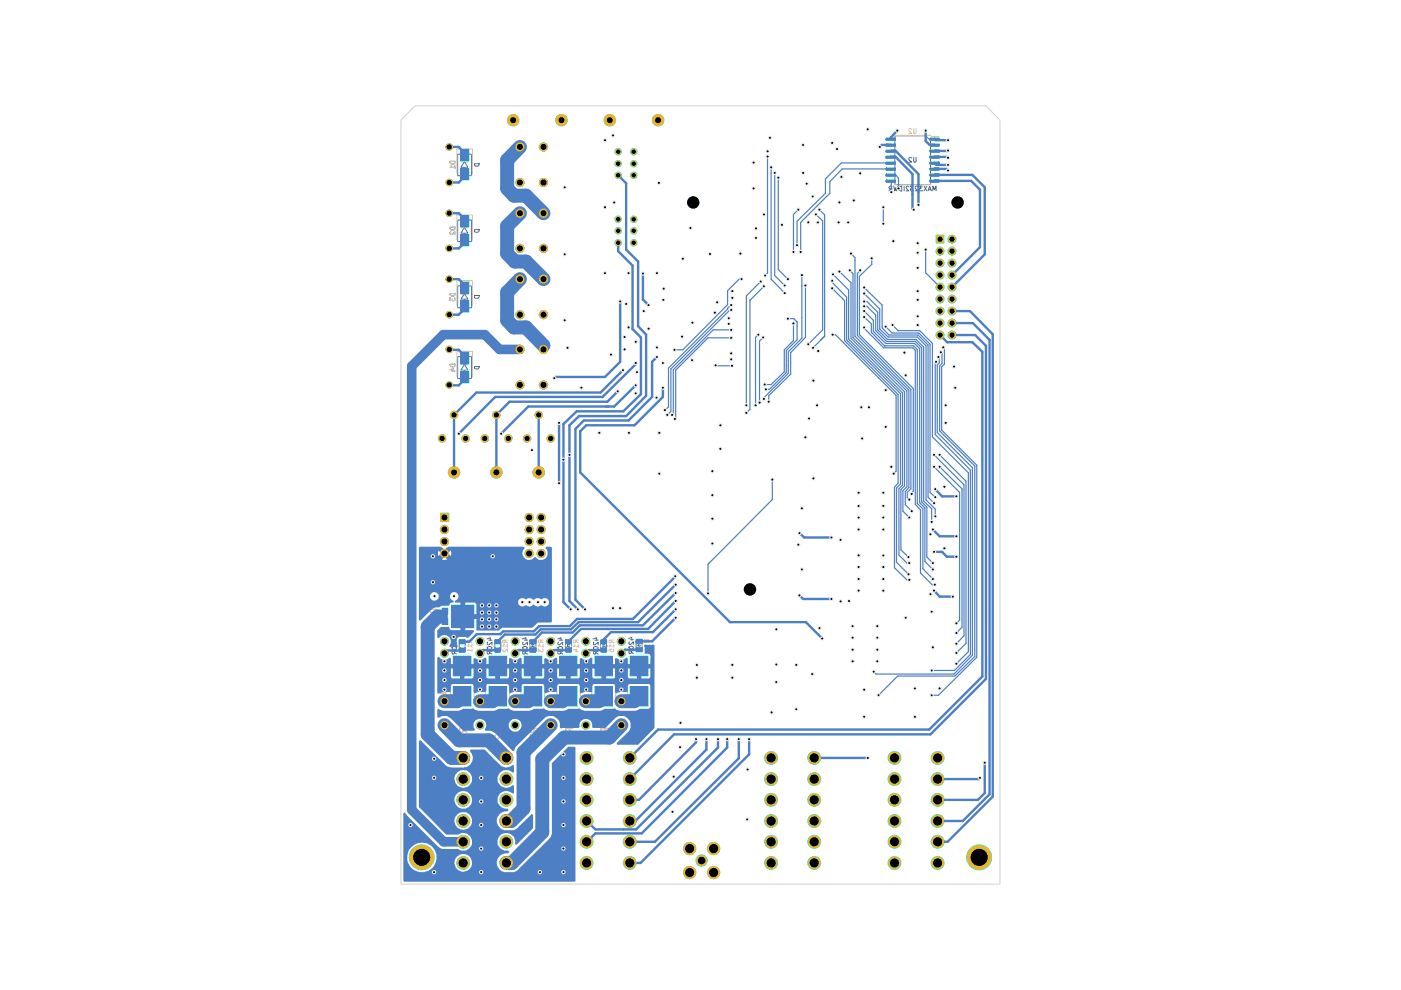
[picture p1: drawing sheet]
<svg xmlns="http://www.w3.org/2000/svg" width="297mm" height="210mm" viewBox="0 0 297 210" stroke-linecap="round" stroke-linejoin="round" font-family="sans-serif">
<g fill="none" stroke="#585d84" stroke-width=".21">
<path d="M95.4 34.2h1v.4a.59 .59 0 0 1-.6 .2 .59 .59 0 0 1-.4-.6zM95.8 35.1l-.4 .4h1M96.4 35.1v.6M97 32.7h3v4.6h-3zM97.7 34.3h1.6M98.5 33.4v.9M98.5 35.5v.9M98.5 34.3l.7 1.2h-1.5zM100.6 34.7h1v.2l-.3 .3h-.5l-.2-.1zM189.5 39.5l.2 1 .2-.7 .2 .7 .2-1M189.7 28.8h6.6l1 1v9.3h-7.6zM190.7 39.7l.5-.2v1l-.4-.1z"/>
<path d="M191.7 39.5v1M192.7 39.6l-.4-.1-.2 .2 .6 .8h-.6M193.3 33.5l-.2-.1-.4 .1v.4l.6 .5h-.6M193.7 33.4l.1 1 .4-.1v-.9M193.7 39.5h-.7l.4 .4-.4 .1v.3l.2 .2 .5-.1M194.6 39.6l-.1-.1h-.3l-.1 .1v.4l.5 .5h-.5M195.6 39.5h-.6l.3 .4-.3 .1v.4h.6M195.9 39.5l.6 1M196.5 39.5l-.6 1M95.4 48.2h1v.4l-.2 .2h-.5zM95.6 49.2l-.2 .1v.2l.2 .2h.3l.5-.6v.6M97 46.7h3v4.5h-3z"/>
<path d="M97.7 48.3h1.6M98.5 47.4v.9M98.5 49.4v1.1M98.5 48.3l.7 1.1h-1.5zM100.6 48.7h1a.55 .55 0 0 1-.4 .5 .55 .55 0 0 1-.6-.2zM188.8 40l-.3 .5M189.1 40h-.5l-.1-.3 .2-.2h.4v1M196.8 40.5l.3-1 .3 1M196.8 40.2h.6M197.8 40.5v-1l.3 .7 .4-.7v1M95.4 62.2h1v.4l-.2 .1h-.5l-.3-.2zM95.4 63.1v.7l.4-.4 .2 .4 .4-.1v-.6"/>
<path d="M95.4 77.2h1v.4a.55 .55 0 0 1-.6 .2 .55 .55 0 0 1-.4-.6zM95.4 78.4l.7-.3v.6M95.8 78.7h.6M97 75.6h3v4.7h-3zM97 60.6h3v4.7h-3zM97.7 62.3h1.6M97.7 77.3h1.6M98.5 62.3l.7 1.1h-1.5zM98.5 61.4v.9M98.5 63.4v1M98.5 76.4v.9M98.5 78.5v.9"/>
<path d="M98.5 77.3l.7 1.2h-1.5zM100.6 77.7h1v.2l-.3 .3h-.5l-.2-.1zM100.6 62.7h1v.2l-.3 .3h-.5l-.2-.1zM95.8 135.5l.6-.3v.6M95.8 137.2a.52 .52 0 0 1 .6-.1 .52 .52 0 0 1 .4 .4l-.2 .2h-.6zM95.9 136.1l-.1 .6h.2l.8-.6v.6M96.2 135.7h.6M96.4 138.1v.4l-.2 .2-.4-.1v-.5h1M96.4 138.3l.4 .4M97.4 136h1.2v1.9h-1.2zM103.3 135.5l.7-.3v.6M103.4 136.1l-.1 .5 .2 .1 .8-.6v.6"/>
<path d="M103.5 137.2a.58 .58 0 0 1 .8 .2l-.2 .3h-.6l-.2-.3zM103.6 135.7h.7M103.8 138.1v.5l-.3 .1-.2-.2v-.4h1M103.8 138.3l.5 .4M104.9 136h1.3v1.9h-1.3zM110.7 135.5l.8-.3v.6M110.8 137.2a.63 .63 0 0 1 1 .2l-.2 .3h-.6zM110.9 136.1l-.1 .6h.2l.8-.6v.6M111.2 135.7h.6M111.3 138.1v.4l-.1 .2-.4-.1v-.5h1M111.3 138.3l.5 .4M112.4 136h1.2v1.9h-1.2z"/>
<path d="M112.7 137.3v.3l.3-.1v.1h.2v-.3M112.9 136.9l-.2 .1h.5M113.1 136.4v.2h-.4v-.2h.5M113.1 136.5l.1 .2M113.2 136.9v.2M118.3 135.5l.7-.3v.6M118.4 136.1l-.1 .5 .2 .1 .8-.6v.6M118.4 137.2l.6-.1 .3 .1v.3l-.2 .2h-.6l-.2-.3zM118.6 135.7h.7M118.9 138.1l-.1 .5-.3 .1-.2-.2v-.4h1M118.9 138.3l.4 .4M119.9 136h1.3v1.9h-1.3z"/>
<path d="M120.3 137.5l.3-.1v.2M120.4 136.9l-.1 .1h.5M120.4 137.5h.4M120.5 136.4v.2l-.1 .1-.1-.3h.5M120.5 136.5l.3 .2M120.8 136.9v.2M125.7 135.5l.8-.3v.6M125.8 137.2l.6-.1 .4 .3-.2 .3h-.6zM125.9 136.1l-.1 .6h.2l.8-.6v.6M126.2 135.7h.6M126.3 138.1v.5h-.5v-.5h1M126.3 138.3l.5 .4"/>
<path d="M127.3 136h1.3v1.9h-1.3zM127.9 136.9l-.1 .1h.5M128.1 136.4v.2l-.2 .1-.1-.3h.5M128.1 136.5l.2 .2M128.2 137.4v.2h-.2v-.2h-.2v.2M128.3 136.9v.2M133.3 135.4l.6-.3v.6M133.3 137.2a.52 .52 0 0 1 .6-.2 .52 .52 0 0 1 .4 .4l-.2 .2h-.6zM133.4 136.1l-.1 .5 .2 .1 .8-.6v.6M133.6 135.6h.7M133.9 138v.4l-.3 .2-.3-.1v-.5h1M133.9 138.3l.4 .3"/>
<path d="M134.9 135.9h1.2v1.9h-1.2zM135.3 136.8v.1h.5M135.5 136.3l-.2 .3v-.3h.5M135.5 137.2l-.1 .3h.3l.1-.1-.2-.2-.3 .1v.2M135.5 136.4l.3 .2M135.8 136.8v.2"/>
</g>
<g fill="#00c2c2">
<path d="M103.6 145.5h3.8v4.3h-3.8z"/>
<path d="M103.6 139.1h3.8v4.2h-3.8z"/>
<path d="M111.1 145.5h3.8v4.3h-3.8z"/>
<path d="M105.1 137.6h.8v.5h-.8z"/>
</g>
<path d="M105.1 137.6h.8v.5h-.8z" fill="none" stroke="#00c2c2" stroke-width=".51"/>
<path d="M112.5 137.6h1v.5h-1z" fill="#00c2c2"/>
<path d="M112.5 137.6h1v.5h-1z" fill="none" stroke="#00c2c2" stroke-width=".51"/>
<path d="M112.5 135.8h1v.5h-1z" fill="#00c2c2"/>
<path d="M112.5 135.8h1v.5h-1z" fill="none" stroke="#00c2c2" stroke-width=".51"/>
<g fill="#00c2c2">
<path d="M111.1 139.1h3.8v4.2h-3.8z"/>
<path d="M118.6 145.5h3.8v4.3h-3.8z"/>
<path d="M118.6 139.1h3.8v4.2h-3.8z"/>
<path d="M120.1 137.6h.9v.5h-.9z"/>
</g>
<path d="M120.1 137.6h.9v.5h-.9z" fill="none" stroke="#00c2c2" stroke-width=".51"/>
<path d="M120.1 135.8h.9v.5h-.9z" fill="#00c2c2"/>
<path d="M120.1 135.8h.9v.5h-.9z" fill="none" stroke="#00c2c2" stroke-width=".51"/>
<g fill="#00c2c2">
<path d="M96.1 145.5h3.8v4.3h-3.8z"/>
<path d="M96.1 139.1h3.8v4.2h-3.8z"/>
<path d="M97.5 137.6h1v.5h-1z"/>
</g>
<path d="M97.5 137.6h1v.5h-1z" fill="none" stroke="#00c2c2" stroke-width=".51"/>
<path d="M97.5 135.8h1v.5h-1z" fill="#00c2c2"/>
<path d="M97.5 135.8h1v.5h-1z" fill="none" stroke="#00c2c2" stroke-width=".51"/>
<path d="M105.1 135.8h.8v.5h-.8z" fill="#00c2c2"/>
<path d="M105.1 135.8h.8v.5h-.8z" fill="none" stroke="#00c2c2" stroke-width=".51"/>
<g fill="#00c2c2">
<path d="M93.7 128.9h1.3v1.5h-1.3z"/>
<path d="M93.7 131.1h1.3v1.3h-1.3z"/>
<path d="M95.8 128.3h4.7v4.8h-4.7z"/>
<path d="M126.1 145.5h3.8v4.3h-3.8z"/>
<path d="M126.1 139.1h3.8v4.2h-3.8z"/>
<path d="M133.6 145.5h3.8v4.3h-3.8z"/>
<path d="M133.6 139.1h3.8v4.2h-3.8z"/>
<path d="M127.6 137.6h.8v.5h-.8z"/>
</g>
<path d="M127.6 137.6h.8v.5h-.8z" fill="none" stroke="#00c2c2" stroke-width=".51"/>
<path d="M127.6 135.8h.8v.5h-.8z" fill="#00c2c2"/>
<path d="M127.6 135.8h.8v.5h-.8z" fill="none" stroke="#00c2c2" stroke-width=".51"/>
<path d="M135 137.5h1v.5h-1z" fill="#00c2c2"/>
<path d="M135 137.5h1v.5h-1z" fill="none" stroke="#00c2c2" stroke-width=".51"/>
<path d="M135 135.7h1v.5h-1z" fill="#00c2c2"/>
<path d="M135 135.7h1v.5h-1z" fill="none" stroke="#00c2c2" stroke-width=".51"/>
<g fill="#00c2c2">
<path d="M97.6 63.7h1.8v2.5h-1.8z"/>
<path d="M97.6 74.7h1.8v2.5h-1.8z"/>
<path d="M97.6 78.7h1.8v2.5h-1.8z"/>
<path d="M197.3 29.4h1.8v.2h-1.8z"/>
</g>
<path d="M197.3 29.4h1.8v.2h-1.8z" fill="none" stroke="#00c2c2" stroke-width=".34"/>
<path d="M197.3 30.6h1.8v.3h-1.8z" fill="#00c2c2"/>
<path d="M197.3 30.6h1.8v.3h-1.8z" fill="none" stroke="#00c2c2" stroke-width=".34"/>
<path d="M197.3 31.9h1.8v.3h-1.8z" fill="#00c2c2"/>
<path d="M197.3 31.9h1.8v.3h-1.8z" fill="none" stroke="#00c2c2" stroke-width=".34"/>
<path d="M197.3 33.2h1.8v.2h-1.8z" fill="#00c2c2"/>
<path d="M197.3 33.2h1.8v.2h-1.8z" fill="none" stroke="#00c2c2" stroke-width=".34"/>
<path d="M197.3 34.5h1.8v.2h-1.8z" fill="#00c2c2"/>
<path d="M197.3 34.5h1.8v.2h-1.8z" fill="none" stroke="#00c2c2" stroke-width=".34"/>
<path d="M197.3 35.7h1.8v.3h-1.8z" fill="#00c2c2"/>
<path d="M197.3 35.7h1.8v.3h-1.8z" fill="none" stroke="#00c2c2" stroke-width=".34"/>
<path d="M197.3 37h1.8v.3h-1.8z" fill="#00c2c2"/>
<path d="M197.3 37h1.8v.3h-1.8z" fill="none" stroke="#00c2c2" stroke-width=".34"/>
<path d="M197.3 38.3h1.8v.2h-1.8z" fill="#00c2c2"/>
<path d="M197.3 38.3h1.8v.2h-1.8z" fill="none" stroke="#00c2c2" stroke-width=".34"/>
<path d="M188 37h1.7v.3h-1.7z" fill="#00c2c2"/>
<path d="M188 37h1.7v.3h-1.7z" fill="none" stroke="#00c2c2" stroke-width=".34"/>
<path d="M188 35.7h1.7v.3h-1.7z" fill="#00c2c2"/>
<path d="M188 35.7h1.7v.3h-1.7z" fill="none" stroke="#00c2c2" stroke-width=".34"/>
<path d="M188 34.5h1.7v.2h-1.7z" fill="#00c2c2"/>
<path d="M188 34.5h1.7v.2h-1.7z" fill="none" stroke="#00c2c2" stroke-width=".34"/>
<path d="M188 33.2h1.7v.2h-1.7z" fill="#00c2c2"/>
<path d="M188 33.2h1.7v.2h-1.7z" fill="none" stroke="#00c2c2" stroke-width=".34"/>
<path d="M188 31.9h1.7v.3h-1.7z" fill="#00c2c2"/>
<path d="M188 31.9h1.7v.3h-1.7z" fill="none" stroke="#00c2c2" stroke-width=".34"/>
<path d="M188 30.6h1.7v.3h-1.7z" fill="#00c2c2"/>
<path d="M188 30.6h1.7v.3h-1.7z" fill="none" stroke="#00c2c2" stroke-width=".34"/>
<path d="M188 29.4h1.7v.2h-1.7z" fill="#00c2c2"/>
<path d="M188 29.4h1.7v.2h-1.7z" fill="none" stroke="#00c2c2" stroke-width=".34"/>
<path d="M188 38.3h1.7v.2h-1.7z" fill="#00c2c2"/>
<path d="M188 38.3h1.7v.2h-1.7z" fill="none" stroke="#00c2c2" stroke-width=".34"/>
<g fill="#00c2c2">
<path d="M97.6 59.7h1.8v2.5h-1.8z"/>
<path d="M97.6 45.7h1.8v2.5h-1.8z"/>
<path d="M97.6 49.7h1.8v2.5h-1.8z"/>
<path d="M97.6 31.7h1.8v2.5h-1.8z"/>
<path d="M97.6 35.7h1.8v2.5h-1.8z"/>
</g>
<g fill="none" stroke="#e8b2a7" stroke-width=".34">
<path d="M93.5 142.6l1.4 .9M94.3 140l-.3 .4 .1 .4 .2 .1 .5-.1v-.7a1.17 1.17 0 0 0-1.3 .3v.4M94.5 146.6v.7M94.8 145.2v.8a.6 .6 0 0 1-.8-.2v-.4l.1-.2-.6 .1v.7M94.9 146.5l-1.4 .5 1.4 .5M94.9 142.6l-1.4 .9M97.5 152.6l1.5 .3-1.1 .3 1.1 .3-1.5 .3M97.9 155.9l-.4 .4h1.5M98.2 151.2l-.1 .8h-.6v-.8h1.5M98.2 154.4l-.1 .8h-.6v-.8h1.5M98.2 154.8l.8 .5M99 155.9v.8"/>
<path d="M104.9 152.6l1.5 .3-1.1 .3 1.1 .3-1.5 .3M105.1 155.9l-.2 .6 .4 .2 1.1-.9v.9M105.7 151.2v.8h-.7l-.1-.8h1.5M105.7 154.4v.8h-.7l-.1-.8h1.5M105.7 154.8l.7 .5M112.4 152.6l1.6 .3-1.1 .3 1.1 .3-1.6 .3M112.4 155.8v.9l.6-.5 .1 .4a.6 .6 0 0 0 .9-.1l-.2-.7M113.2 151.2l-.1 .8h-.6l-.1-.8h1.6M113.2 154.4l-.1 .8h-.6l-.1-.8h1.6M113.2 154.8l.8 .5M119.9 156.2l1-.3v.9M120 152.6l1.4 .3-1 .3 1 .3-1.4 .3"/>
<path d="M120.4 156.5h1M120.7 151.2l-.1 .8h-.6v-.8h1.4M120.7 154.4l-.1 .8h-.6v-.8h1.4M120.7 154.8l.7 .5M127.4 152.6l1.5 .3-1.1 .3 1.1 .3-1.5 .3M128.2 151.2v.8h-.7l-.1-.8h1.5M128.2 154.4v.8h-.7l-.1-.8h1.5M128.2 154.8l.7 .5M128.8 155.9l.1 .2v.4l-.1 .1-.5 .1-.3-.2 .2-.6-.8 .1v.6M135 152.6l1.4 .3-1 .3 1 .3-1.4 .3M135.7 151.2l-.1 .8h-.6v-.8h1.4M135.7 154.4l-.1 .8h-.6v-.8h1.4"/>
<path d="M135.7 154.8l.7 .5M135.8 155.9l-.3 .2v.4a.59 .59 0 0 0 .9 0l-.1-.5a1.05 1.05 0 0 0-1.3 .3v.2"/>
</g>
<g fill="none" stroke="#e8b2a7" stroke-width=".21">
<path d="M95.4 34.2h1v.4a.59 .59 0 0 1-.6 .2 .59 .59 0 0 1-.4-.6zM95.8 35.1l-.4 .4h1M96.4 35.1v.6M96.9 36.9v-5.3h3.3v5.3M189.7 29v-.3h7.7v.3h1.8M189.7 38.9v.3h7.7v-.3M193.3 27.4l-.2-.1-.4 .1v.3l.6 .6h-.6M193.7 27.3l.1 1 .4-.1v-.9M95.4 48.2h1v.4l-.2 .2h-.5zM95.6 49.2l-.2 .1v.2l.2 .2h.3l.5-.6v.6M96.9 51v-5.4h3.3v5.4M95.4 62.2h1v.4l-.2 .1h-.5l-.3-.2z"/>
<path d="M95.4 63.1v.7l.4-.4 .2 .4 .4-.1v-.6M95.4 77.2h1v.4a.55 .55 0 0 1-.6 .2 .55 .55 0 0 1-.4-.6zM95.4 78.4l.7-.3v.6M95.8 78.7h.6M96.9 64.9v-5.4h3.3v5.4M96.9 79.9v-5.4h3.3v5.4M93.2 129.6h.1M93.2 129.7h.1M93.3 129.7v.1M95.5 139.6v9.7M97.3 136.7v.5M98.7 136.7v.5"/>
<path d="M99.4 136.7l-.3 .3h1M99.4 137.7l-.3 .2h1M99.7 135.7v.4l-.2 .2-.4-.1v-.5h1M99.7 136l.4 .3M100.1 136.7v.5M100.1 137.7v.5M100.5 139.6v9.7M103 139.6v9.7M104.7 136.7v.5M106.3 136.7v.5M106.7 137.7v.5h.3l.6-.6v.6M106.9 136.7l-.3 .3h1"/>
<path d="M107.1 135.7v.5l-.3 .1-.2-.2v-.4h1M107.1 136l.5 .3M107.6 136.7v.5M108 139.6v9.7M110.5 139.6v9.7M112.3 136.7v.5M113.7 136.7v.5M114.1 137.6v.6l.4-.4 .1 .4h.4l.1-.2-.1-.4M114.4 136.7l-.3 .3h1M114.6 135.7v.4l-.1 .2-.4-.1v-.5h1M114.6 136l.5 .3M115.1 136.7v.5"/>
<path d="M115.5 139.6v9.7M118 139.6v9.7M119.8 136.7v.5M121.2 136.7v.5M121.6 137.8l.7-.1v.6M121.9 136.7l-.3 .3h1M121.9 138.1h.7M122.1 135.7v.5h-.4l-.1-.5h1M122.1 136l.5 .3M122.6 136.7v.5M123 139.6v9.7M125.5 139.6v9.7"/>
<path d="M127.3 136.7v.5M128.8 136.7v.5M129.4 136.7l-.3 .3h1M129.6 135.7v.5h-.5v-.5h1M129.6 136l.5 .3M130 137.7v.5h-.4l-.1-.2v-.3h-.4v.5M130.1 136.7v.5M130.6 139.6v9.7M133 139.6v9.7M134.8 136.7v.4M136.2 136.7v.4M136.9 136.6l-.3 .3h1"/>
<path d="M137.2 135.6l-.1 .5-.3 .1-.2-.1v-.5h1M137.2 137.6l-.2 .2 .1 .3h.4v-.5h-.7l-.2 .4M137.2 135.9l.4 .3M137.6 136.6v.6M138 139.6v9.7"/>
</g>
<path d="M91.1 129.2h1.3a.71 .71 0 0 1-.4 .7 .71 .71 0 0 1-.9-.2zM91.5 130.4l-.4 .4h1.3M92.4 131.7l-.1 .4-.5 .3h-.5l-.2-.2v-.5h.7l.1 .4-.2 .3M92.4 130.4v.7" fill="none" stroke="#e8b2a7" stroke-width=".25"/>
<g fill="#02ffee">
<path d="M97.6 31.7h1.8v2.5h-1.8z"/>
<circle cx="115.2" cy="31.2" r=".97"/>
<circle cx="110.2" cy="31.2" r=".97"/>
<circle cx="95.2" cy="38.7" r=".8"/>
<circle cx="95.2" cy="31.2" r=".8"/>
<circle cx="119" cy="25.5" r="1.31"/>
<circle cx="108.8" cy="25.5" r="1.31"/>
</g>
<path d="M97.6 31.7h1.8v2.5h-1.8z" fill="none" stroke="#02ffee" stroke-width=".21"/>
<path d="M97.6 35.7h1.8v2.5h-1.8z" fill="#02ffee"/>
<path d="M97.6 35.7h1.8v2.5h-1.8z" fill="none" stroke="#02ffee" stroke-width=".21"/>
<g fill="#02ffee">
<path d="M97.6 45.7h1.8v2.5h-1.8z"/>
<circle cx="115.2" cy="38.7" r=".97"/>
<circle cx="110.2" cy="38.7" r=".97"/>
<circle cx="110.2" cy="45.2" r=".97"/>
<circle cx="95.2" cy="52.7" r=".8"/>
<circle cx="95.2" cy="45.2" r=".8"/>
</g>
<path d="M97.6 45.7h1.8v2.5h-1.8z" fill="none" stroke="#02ffee" stroke-width=".21"/>
<path d="M97.6 49.7h1.8v2.5h-1.8z" fill="#02ffee"/>
<path d="M97.6 49.7h1.8v2.5h-1.8z" fill="none" stroke="#02ffee" stroke-width=".21"/>
<g fill="#02ffee">
<path d="M97.6 59.7h1.8v2.5h-1.8z"/>
<circle cx="115.2" cy="52.7" r=".97"/>
<circle cx="115.2" cy="45.2" r=".97"/>
<circle cx="110.2" cy="52.7" r=".97"/>
<circle cx="115.2" cy="59.2" r=".97"/>
<circle cx="110.2" cy="59.2" r=".97"/>
<circle cx="134.4" cy="34.7" r=".8"/>
<circle cx="134.4" cy="32.2" r=".8"/>
<circle cx="131.1" cy="37.2" r=".8"/>
<circle cx="131.1" cy="34.7" r=".8"/>
<circle cx="131.1" cy="32.2" r=".8"/>
<circle cx="129.3" cy="25.5" r="1.31"/>
<circle cx="139.5" cy="25.5" r="1.31"/>
<circle cx="134.4" cy="51.5" r=".8"/>
<circle cx="134.4" cy="48.9" r=".8"/>
<circle cx="131.1" cy="51.5" r=".8"/>
<circle cx="131.1" cy="48.9" r=".8"/>
<circle cx="131.1" cy="46.5" r=".8"/>
<circle cx="110.2" cy="66.7" r=".97"/>
<circle cx="95.2" cy="66.7" r=".8"/>
<circle cx="95.2" cy="59.2" r=".8"/>
</g>
<path d="M97.6 59.7h1.8v2.5h-1.8z" fill="none" stroke="#02ffee" stroke-width=".21"/>
<path d="M97.6 63.7h1.8v2.5h-1.8z" fill="#02ffee"/>
<path d="M97.6 63.7h1.8v2.5h-1.8z" fill="none" stroke="#02ffee" stroke-width=".21"/>
<g fill="#02ffee">
<path d="M97.6 74.7h1.8v2.5h-1.8z"/>
<circle cx="115.2" cy="66.7" r=".97"/>
<circle cx="115.2" cy="81.6" r=".97"/>
<circle cx="115.2" cy="74.1" r=".97"/>
<circle cx="110.2" cy="81.6" r=".97"/>
<circle cx="110.2" cy="74.1" r=".97"/>
<circle cx="105.2" cy="88" r=".89"/>
<circle cx="107.8" cy="93" r=".89"/>
<circle cx="111.8" cy="93" r=".89"/>
<circle cx="114.2" cy="88" r=".89"/>
<circle cx="116.8" cy="93" r=".89"/>
<circle cx="96.3" cy="100.2" r="1.31"/>
<circle cx="93.7" cy="93" r=".89"/>
<circle cx="96.3" cy="88" r=".89"/>
<circle cx="98.7" cy="93" r=".89"/>
<circle cx="102.8" cy="93" r=".89"/>
<circle cx="95.2" cy="81.6" r=".8"/>
<circle cx="95.2" cy="74.1" r=".8"/>
</g>
<path d="M97.6 74.7h1.8v2.5h-1.8z" fill="none" stroke="#02ffee" stroke-width=".21"/>
<path d="M97.6 78.7h1.8v2.5h-1.8z" fill="#02ffee"/>
<path d="M97.6 78.7h1.8v2.5h-1.8z" fill="none" stroke="#02ffee" stroke-width=".21"/>
<g fill="#02ffee">
<path d="M118.6 145.5h3.8v4.3h-3.8z"/>
<circle cx="107.4" cy="174.1" r="1.48"/>
<circle cx="107.4" cy="178.5" r="1.48"/>
<circle cx="107.4" cy="183" r="1.48"/>
<circle cx="98.2" cy="183" r="1.48"/>
<circle cx="98.2" cy="178.5" r="1.48"/>
<circle cx="89.4" cy="181.8" r="2.75"/>
<circle cx="107.4" cy="169.6" r="1.48"/>
<circle cx="98.2" cy="174.1" r="1.48"/>
<circle cx="98.2" cy="169.6" r="1.48"/>
<circle cx="98.2" cy="165.2" r="1.48"/>
<circle cx="98.2" cy="160.7" r="1.48"/>
<circle cx="133.5" cy="160.7" r="1.48"/>
<circle cx="133.5" cy="165.2" r="1.48"/>
<circle cx="133.5" cy="169.6" r="1.48"/>
<circle cx="133.5" cy="174.1" r="1.48"/>
<circle cx="124.4" cy="165.2" r="1.48"/>
<circle cx="124.4" cy="160.7" r="1.48"/>
<circle cx="133.5" cy="178.5" r="1.48"/>
<circle cx="133.5" cy="183" r="1.48"/>
<circle cx="124.4" cy="183" r="1.48"/>
<circle cx="124.4" cy="178.5" r="1.48"/>
<circle cx="124.4" cy="174.1" r="1.48"/>
<circle cx="124.4" cy="169.6" r="1.48"/>
<circle cx="198.8" cy="160.7" r="1.48"/>
<circle cx="198.8" cy="165.2" r="1.48"/>
<circle cx="198.8" cy="169.6" r="1.48"/>
<circle cx="198.8" cy="174.1" r="1.48"/>
<circle cx="189.7" cy="165.2" r="1.48"/>
<circle cx="198.8" cy="178.5" r="1.48"/>
<circle cx="198.8" cy="183" r="1.48"/>
<circle cx="189.7" cy="183" r="1.48"/>
<circle cx="189.7" cy="178.5" r="1.48"/>
<circle cx="189.7" cy="174.1" r="1.48"/>
<circle cx="189.7" cy="169.6" r="1.48"/>
<circle cx="207.6" cy="181.8" r="2.75"/>
<circle cx="189.7" cy="160.7" r="1.48"/>
<circle cx="172.6" cy="160.7" r="1.48"/>
<circle cx="172.6" cy="165.2" r="1.48"/>
<circle cx="172.6" cy="169.6" r="1.48"/>
<circle cx="172.6" cy="174.1" r="1.48"/>
<circle cx="172.6" cy="178.5" r="1.48"/>
<circle cx="172.6" cy="183" r="1.48"/>
<circle cx="163.5" cy="183" r="1.48"/>
<circle cx="163.5" cy="178.5" r="1.48"/>
<circle cx="163.5" cy="174.1" r="1.48"/>
<circle cx="163.5" cy="169.6" r="1.48"/>
<circle cx="163.5" cy="165.2" r="1.48"/>
<circle cx="163.5" cy="160.7" r="1.48"/>
<circle cx="148.8" cy="182.5" r="1.31"/>
<circle cx="146.2" cy="185" r="1.4"/>
<circle cx="151.3" cy="185" r="1.4"/>
<circle cx="151.3" cy="179.9" r="1.4"/>
<circle cx="146.2" cy="179.9" r="1.4"/>
<circle cx="131.7" cy="153.8" r=".97"/>
<circle cx="116.8" cy="148.7" r=".97"/>
<circle cx="116.8" cy="153.8" r=".97"/>
<circle cx="124.2" cy="148.7" r=".97"/>
<circle cx="124.2" cy="153.8" r=".97"/>
</g>
<path d="M118.6 145.5h3.8v4.3h-3.8z" fill="none" stroke="#02ffee" stroke-width=".21"/>
<path d="M126.1 145.5h3.8v4.3h-3.8z" fill="#02ffee"/>
<path d="M126.1 145.5h3.8v4.3h-3.8z" fill="none" stroke="#02ffee" stroke-width=".21"/>
<g fill="#02ffee">
<path d="M96.1 145.5h3.8v4.3h-3.8z"/>
<circle cx="107.4" cy="160.7" r="1.48"/>
<circle cx="107.4" cy="165.2" r="1.48"/>
<circle cx="94.2" cy="148.7" r=".97"/>
<circle cx="94.2" cy="153.8" r=".97"/>
<circle cx="101.8" cy="148.7" r=".97"/>
<circle cx="101.8" cy="153.8" r=".97"/>
</g>
<path d="M96.1 145.5h3.8v4.3h-3.8z" fill="none" stroke="#02ffee" stroke-width=".21"/>
<path d="M103.6 145.5h3.8v4.3h-3.8z" fill="#02ffee"/>
<path d="M103.6 145.5h3.8v4.3h-3.8z" fill="none" stroke="#02ffee" stroke-width=".21"/>
<g fill="#02ffee">
<path d="M111.1 145.5h3.8v4.3h-3.8z"/>
<circle cx="109.2" cy="148.7" r=".97"/>
<circle cx="109.2" cy="153.8" r=".97"/>
<circle cx="116.8" cy="138.5" r=".97"/>
</g>
<path d="M111.1 145.5h3.8v4.3h-3.8z" fill="none" stroke="#02ffee" stroke-width=".21"/>
<path d="M111.1 139.1h3.8v4.2h-3.8z" fill="#02ffee"/>
<path d="M111.1 139.1h3.8v4.2h-3.8z" fill="none" stroke="#02ffee" stroke-width=".21"/>
<g fill="#02ffee">
<path d="M118.6 139.1h3.8v4.2h-3.8z"/>
<circle cx="131.7" cy="136" r=".97"/>
<circle cx="124.2" cy="136" r=".97"/>
</g>
<path d="M118.6 139.1h3.8v4.2h-3.8z" fill="none" stroke="#02ffee" stroke-width=".21"/>
<path d="M126.1 139.1h3.8v4.2h-3.8z" fill="#02ffee"/>
<path d="M126.1 139.1h3.8v4.2h-3.8z" fill="none" stroke="#02ffee" stroke-width=".21"/>
<path d="M120.1 137.6h.9v.5h-.9z" fill="#02ffee"/>
<path d="M120.1 137.6h.9v.5h-.9z" fill="none" stroke="#02ffee" stroke-width=".21"/>
<path d="M120.1 137.6h.9v.5h-.9z" fill="none" stroke="#02ffee" stroke-width=".59"/>
<path d="M127.6 137.6h.8v.5h-.8z" fill="#02ffee"/>
<path d="M127.6 137.6h.8v.5h-.8z" fill="none" stroke="#02ffee" stroke-width=".21"/>
<path d="M127.6 137.6h.8v.5h-.8z" fill="none" stroke="#02ffee" stroke-width=".59"/>
<path d="M127.6 135.8h.8v.5h-.8z" fill="#02ffee"/>
<path d="M127.6 135.8h.8v.5h-.8z" fill="none" stroke="#02ffee" stroke-width=".21"/>
<path d="M127.6 135.8h.8v.5h-.8z" fill="none" stroke="#02ffee" stroke-width=".59"/>
<g fill="#02ffee">
<path d="M133.6 145.5h3.8v4.3h-3.8z"/>
<circle cx="131.7" cy="138.5" r=".97"/>
<circle cx="131.7" cy="148.7" r=".97"/>
<circle cx="124.2" cy="138.5" r=".97"/>
<circle cx="159" cy="125" r="1.31"/>
</g>
<path d="M133.6 145.5h3.8v4.3h-3.8z" fill="none" stroke="#02ffee" stroke-width=".21"/>
<path d="M133.6 139.1h3.8v4.2h-3.8z" fill="#02ffee"/>
<path d="M133.6 139.1h3.8v4.2h-3.8z" fill="none" stroke="#02ffee" stroke-width=".21"/>
<path d="M135 137.5h1v.5h-1z" fill="#02ffee"/>
<path d="M135 137.5h1v.5h-1z" fill="none" stroke="#02ffee" stroke-width=".21"/>
<path d="M135 137.5h1v.5h-1z" fill="none" stroke="#02ffee" stroke-width=".59"/>
<path d="M135 135.7h1v.5h-1z" fill="#02ffee"/>
<path d="M135 135.7h1v.5h-1z" fill="none" stroke="#02ffee" stroke-width=".21"/>
<path d="M135 135.7h1v.5h-1z" fill="none" stroke="#02ffee" stroke-width=".59"/>
<g fill="#02ffee">
<path d="M120.1 135.8h.9v.5h-.9z"/>
<circle cx="101.8" cy="136" r=".97"/>
<circle cx="109.2" cy="136" r=".97"/>
<circle cx="116.8" cy="136" r=".97"/>
</g>
<path d="M120.1 135.8h.9v.5h-.9z" fill="none" stroke="#02ffee" stroke-width=".21"/>
<path d="M120.1 135.8h.9v.5h-.9z" fill="none" stroke="#02ffee" stroke-width=".59"/>
<g fill="#02ffee">
<path d="M188 38.3h1.7v.2h-1.7z"/>
<circle cx="134.4" cy="37.2" r=".8"/>
<circle cx="134.4" cy="46.5" r=".8"/>
<circle cx="147" cy="42.9" r="1.31"/>
</g>
<path d="M188 38.3h1.7v.2h-1.7z" fill="none" stroke="#02ffee" stroke-width=".21"/>
<path d="M188 38.3h1.7v.2h-1.7z" fill="none" stroke="#02ffee" stroke-width=".42"/>
<g fill="#02ffee">
<path d="M198.5 49.9h1.7v1.7h-1.7z"/>
<circle cx="203" cy="42.9" r="1.31"/>
<circle cx="201.8" cy="50.7" r=".97"/>
<circle cx="199.3" cy="53.3" r=".97"/>
<circle cx="201.8" cy="53.3" r=".97"/>
<circle cx="199.3" cy="55.8" r=".97"/>
<circle cx="201.8" cy="55.8" r=".97"/>
<circle cx="199.3" cy="58.3" r=".97"/>
<circle cx="201.8" cy="58.3" r=".97"/>
<circle cx="199.3" cy="60.9" r=".97"/>
<circle cx="201.8" cy="60.9" r=".97"/>
<circle cx="199.3" cy="63.4" r=".97"/>
<circle cx="201.8" cy="63.4" r=".97"/>
<circle cx="199.3" cy="66" r=".97"/>
<circle cx="201.8" cy="66" r=".97"/>
<circle cx="199.3" cy="68.5" r=".97"/>
<circle cx="201.8" cy="68.5" r=".97"/>
<circle cx="199.3" cy="71" r=".97"/>
<circle cx="201.8" cy="71" r=".97"/>
</g>
<path d="M198.5 49.9h1.7v1.7h-1.7z" fill="none" stroke="#02ffee" stroke-width=".21"/>
<path d="M197.3 30.6h1.8v.3h-1.8z" fill="#02ffee"/>
<path d="M197.3 30.6h1.8v.3h-1.8z" fill="none" stroke="#02ffee" stroke-width=".21"/>
<path d="M197.3 30.6h1.8v.3h-1.8z" fill="none" stroke="#02ffee" stroke-width=".42"/>
<path d="M197.3 31.9h1.8v.3h-1.8z" fill="#02ffee"/>
<path d="M197.3 31.9h1.8v.3h-1.8z" fill="none" stroke="#02ffee" stroke-width=".21"/>
<path d="M197.3 31.9h1.8v.3h-1.8z" fill="none" stroke="#02ffee" stroke-width=".42"/>
<path d="M197.3 33.2h1.8v.2h-1.8z" fill="#02ffee"/>
<path d="M197.3 33.2h1.8v.2h-1.8z" fill="none" stroke="#02ffee" stroke-width=".21"/>
<path d="M197.3 33.2h1.8v.2h-1.8z" fill="none" stroke="#02ffee" stroke-width=".42"/>
<path d="M197.3 34.5h1.8v.2h-1.8z" fill="#02ffee"/>
<path d="M197.3 34.5h1.8v.2h-1.8z" fill="none" stroke="#02ffee" stroke-width=".21"/>
<path d="M197.3 34.5h1.8v.2h-1.8z" fill="none" stroke="#02ffee" stroke-width=".42"/>
<path d="M197.3 35.7h1.8v.3h-1.8z" fill="#02ffee"/>
<path d="M197.3 35.7h1.8v.3h-1.8z" fill="none" stroke="#02ffee" stroke-width=".21"/>
<path d="M197.3 35.7h1.8v.3h-1.8z" fill="none" stroke="#02ffee" stroke-width=".42"/>
<path d="M197.3 37h1.8v.3h-1.8z" fill="#02ffee"/>
<path d="M197.3 37h1.8v.3h-1.8z" fill="none" stroke="#02ffee" stroke-width=".21"/>
<path d="M197.3 37h1.8v.3h-1.8z" fill="none" stroke="#02ffee" stroke-width=".42"/>
<path d="M197.3 38.3h1.8v.2h-1.8z" fill="#02ffee"/>
<path d="M197.3 38.3h1.8v.2h-1.8z" fill="none" stroke="#02ffee" stroke-width=".21"/>
<path d="M197.3 38.3h1.8v.2h-1.8z" fill="none" stroke="#02ffee" stroke-width=".42"/>
<path d="M197.3 29.4h1.8v.2h-1.8z" fill="#02ffee"/>
<path d="M197.3 29.4h1.8v.2h-1.8z" fill="none" stroke="#02ffee" stroke-width=".21"/>
<path d="M197.3 29.4h1.8v.2h-1.8z" fill="none" stroke="#02ffee" stroke-width=".42"/>
<path d="M188 37h1.7v.3h-1.7z" fill="#02ffee"/>
<path d="M188 37h1.7v.3h-1.7z" fill="none" stroke="#02ffee" stroke-width=".21"/>
<path d="M188 37h1.7v.3h-1.7z" fill="none" stroke="#02ffee" stroke-width=".42"/>
<path d="M188 35.7h1.7v.3h-1.7z" fill="#02ffee"/>
<path d="M188 35.7h1.7v.3h-1.7z" fill="none" stroke="#02ffee" stroke-width=".21"/>
<path d="M188 35.7h1.7v.3h-1.7z" fill="none" stroke="#02ffee" stroke-width=".42"/>
<path d="M188 34.5h1.7v.2h-1.7z" fill="#02ffee"/>
<path d="M188 34.5h1.7v.2h-1.7z" fill="none" stroke="#02ffee" stroke-width=".21"/>
<path d="M188 34.5h1.7v.2h-1.7z" fill="none" stroke="#02ffee" stroke-width=".42"/>
<path d="M188 33.2h1.7v.2h-1.7z" fill="#02ffee"/>
<path d="M188 33.2h1.7v.2h-1.7z" fill="none" stroke="#02ffee" stroke-width=".21"/>
<path d="M188 33.2h1.7v.2h-1.7z" fill="none" stroke="#02ffee" stroke-width=".42"/>
<path d="M188 31.9h1.7v.3h-1.7z" fill="#02ffee"/>
<path d="M188 31.9h1.7v.3h-1.7z" fill="none" stroke="#02ffee" stroke-width=".21"/>
<path d="M188 31.9h1.7v.3h-1.7z" fill="none" stroke="#02ffee" stroke-width=".42"/>
<path d="M188 30.6h1.7v.3h-1.7z" fill="#02ffee"/>
<path d="M188 30.6h1.7v.3h-1.7z" fill="none" stroke="#02ffee" stroke-width=".21"/>
<path d="M188 30.6h1.7v.3h-1.7z" fill="none" stroke="#02ffee" stroke-width=".42"/>
<path d="M188 29.4h1.7v.2h-1.7z" fill="#02ffee"/>
<path d="M188 29.4h1.7v.2h-1.7z" fill="none" stroke="#02ffee" stroke-width=".21"/>
<path d="M188 29.4h1.7v.2h-1.7z" fill="none" stroke="#02ffee" stroke-width=".42"/>
<g fill="#02ffee">
<path d="M93.7 128.9h1.3v1.5h-1.3z"/>
<circle cx="114.2" cy="100.2" r="1.31"/>
<circle cx="112.2" cy="109.7" r=".97"/>
<circle cx="112.2" cy="114.8" r=".97"/>
<circle cx="112.2" cy="117.3" r=".97"/>
<circle cx="114.7" cy="117.3" r=".97"/>
<circle cx="114.7" cy="114.8" r=".97"/>
<circle cx="114.7" cy="112.3" r=".97"/>
<circle cx="114.7" cy="109.7" r=".97"/>
<circle cx="94.2" cy="136" r=".97"/>
<circle cx="94.2" cy="138.5" r=".97"/>
<circle cx="94.2" cy="114.8" r=".97"/>
<circle cx="94.2" cy="117.3" r=".97"/>
</g>
<path d="M93.7 128.9h1.3v1.5h-1.3z" fill="none" stroke="#02ffee" stroke-width=".21"/>
<path d="M93.7 131.1h1.3v1.3h-1.3z" fill="#02ffee"/>
<path d="M93.7 131.1h1.3v1.3h-1.3z" fill="none" stroke="#02ffee" stroke-width=".21"/>
<path d="M95.8 128.3h4.7v4.8h-4.7z" fill="#02ffee"/>
<path d="M95.8 128.3h4.7v4.8h-4.7z" fill="none" stroke="#02ffee" stroke-width=".21"/>
<g fill="#02ffee">
<path d="M93.4 108.8h1.8v1.8h-1.8z"/>
<circle cx="105.2" cy="100.2" r="1.31"/>
</g>
<path d="M93.4 108.8h1.8v1.8h-1.8z" fill="none" stroke="#02ffee" stroke-width=".21"/>
<g fill="#02ffee">
<path d="M96.1 139.1h3.8v4.2h-3.8z"/>
<circle cx="94.2" cy="112.3" r=".97"/>
<circle cx="112.2" cy="112.3" r=".97"/>
<circle cx="101.8" cy="138.5" r=".97"/>
</g>
<path d="M96.1 139.1h3.8v4.2h-3.8z" fill="none" stroke="#02ffee" stroke-width=".21"/>
<path d="M103.6 139.1h3.8v4.2h-3.8z" fill="#02ffee"/>
<path d="M103.6 139.1h3.8v4.2h-3.8z" fill="none" stroke="#02ffee" stroke-width=".21"/>
<path d="M97.5 137.6h1v.5h-1z" fill="#02ffee"/>
<path d="M97.5 137.6h1v.5h-1z" fill="none" stroke="#02ffee" stroke-width=".21"/>
<path d="M97.5 137.6h1v.5h-1z" fill="none" stroke="#02ffee" stroke-width=".59"/>
<path d="M97.5 135.8h1v.5h-1z" fill="#02ffee"/>
<path d="M97.5 135.8h1v.5h-1z" fill="none" stroke="#02ffee" stroke-width=".21"/>
<path d="M97.5 135.8h1v.5h-1z" fill="none" stroke="#02ffee" stroke-width=".59"/>
<g fill="#02ffee">
<path d="M105.1 137.6h.8v.5h-.8z"/>
<circle cx="109.2" cy="138.5" r=".97"/>
</g>
<path d="M105.1 137.6h.8v.5h-.8z" fill="none" stroke="#02ffee" stroke-width=".21"/>
<path d="M105.1 137.6h.8v.5h-.8z" fill="none" stroke="#02ffee" stroke-width=".59"/>
<path d="M105.1 135.8h.8v.5h-.8z" fill="#02ffee"/>
<path d="M105.1 135.8h.8v.5h-.8z" fill="none" stroke="#02ffee" stroke-width=".21"/>
<path d="M105.1 135.8h.8v.5h-.8z" fill="none" stroke="#02ffee" stroke-width=".59"/>
<path d="M112.5 137.6h1v.5h-1z" fill="#02ffee"/>
<path d="M112.5 137.6h1v.5h-1z" fill="none" stroke="#02ffee" stroke-width=".21"/>
<path d="M112.5 137.6h1v.5h-1z" fill="none" stroke="#02ffee" stroke-width=".59"/>
<path d="M112.5 135.8h1v.5h-1z" fill="#02ffee"/>
<path d="M112.5 135.8h1v.5h-1z" fill="none" stroke="#02ffee" stroke-width=".21"/>
<path d="M112.5 135.8h1v.5h-1z" fill="none" stroke="#02ffee" stroke-width=".59"/>
<g fill="#4d7fc4">
<path d="M88.8 157.1l.2-.1 .4 .1 5.2 5.3 1 .3h2.8a2.04 2.04 0 0 0 1.7-1.2 2.04 2.04 0 0 0-.4-2.2v-.2l.1-.2 3.1 .1a15.7 15.7 0 0 0 3.7 3.6 2.14 2.14 0 0 0 2-.4l.4 .1v1.4h-.4a1.89 1.89 0 0 0-2.6 .1 1.89 1.89 0 0 0 0 2.7 1.89 1.89 0 0 0 2.6 0h.4v1.6h-.4a1.94 1.94 0 0 0-3.1 1.1 1.89 1.89 0 0 0 2.1 2.2l.2 .5-.3 .1a2.02 2.02 0 0 0-2.2 1.7 2.02 2.02 0 0 0 1.5 2.3h2.1l.6-.2 3.1-3.2h.3v3.1l-3.3 3.4-.4-.1a1.91 1.91 0 0 0-2.4-2.3 1.91 1.91 0 0 0-.5 3.3l.5 .3h.9l.2 .2-.2 .4h-.7a2.07 2.07 0 0 0-1.6 2.6l.4 .8 1 .6h2.3l.5-.2 7.1-7.1 .3-.7v-15.1l3.5-3.5h1.3l.2 .2v28.3l-.2 .1h-36.1l-.2-.1v-5h.9v1l.6 .9 1 .9 1 .3h1.1l1.3-.6 .5-.5 .5-.9h4a1.66 1.66 0 0 0 .7 1.5 1.86 1.86 0 0 0 2 .1 1.86 1.86 0 0 0 1-1.8l-.4-1-1.1-.6a2.01 2.01 0 0 0-2.2 1.5v.3h-4a3.2 3.2 0 0 0-2.2-4.2 3.9 3.9 0 0 0-2.7 .6 2.62 2.62 0 0 0-1.1 1.6v.9h-.9v-9.3l.2-.2h.2l.3 .5 7.1 7 .4 .2 3.6 .1a1.88 1.88 0 0 0 2.6-.8 1.88 1.88 0 0 0-.8-2.5l-.5-.1a1.42 1.42 0 0 0-1.4 .3h-2.6l-2.9-3h4.7v.2a1.89 1.89 0 0 0 1.6 1.7 1.89 1.89 0 0 0 2-1.2 1.81 1.81 0 0 0-.5-2l-.7-.5-1.1 .1a1.61 1.61 0 0 0-1.3 1.7h-4.7l-2.9-2.9v-1.6h7.6a1.86 1.86 0 0 0 1 1.8 1.86 1.86 0 0 0 2-.3l.2-.1a1.73 1.73 0 0 0-.4-2.8 1.84 1.84 0 0 0-2.8 1.4h-7.6v-4.4h7.6v.3a1.87 1.87 0 0 0 2.2 1.5 1.87 1.87 0 0 0 1.4-2.4 1.87 1.87 0 0 0-2.5-1.1 2.29 2.29 0 0 0-1.1 1.7h-7.6z"/>
<path d="M92.7 139.4l.3-.1a1.57 1.57 0 0 0 1.8 .5l.4-.4 .4 .2v1.2h4.8v-1.1l.2-.2 .7 .4h.9l.8-.5 .1 .3v1.1h4.8l.1-1.3 .8 .4h.9l.7-.5 .2 .2v1.2h4.8v-1.1l.2-.2 .6 .4h1l.7-.5 .2 .2v1.2h4.8v-1.1l.2-.2 .7 .4h.9l.5-.5h.3l.1 1.4h4.8v-1l.2-.3 .6 .4h1l.7-.5 .2 .2v1.2h4.8v-1.8l-.4-.4-.8-.1v-1.2l-.1-.5 1.9-.1 .3 .1v17.5l-3.5 3.6h-4.5v-.4l2.4-2.3a2.03 2.03 0 0 0 .1-2.6 2.03 2.03 0 0 0-2.5-.6l-2.4 2.3h-2.7l-.1-.1v-.6a1.34 1.34 0 0 0-1.6-1.1 1.34 1.34 0 0 0-1.1 1.6l-.2 .2-3.8 .1-.2-.1v-.9a2.01 2.01 0 0 0-2.9-1.4l-6.5 6.4-.2 .8-.2 .1h-.2l-3.8-3.9-.6-.4-1.3-.1-.2-.1 .3-1h4.8a1.45 1.45 0 0 0 .9 1.3 1.59 1.59 0 0 0 1.4-.4 1.35 1.35 0 0 0-.5-2.1 1.35 1.35 0 0 0-1.8 1.2h-4.8l-.1-.2a1.34 1.34 0 0 0-1.8-1.1 1.34 1.34 0 0 0-.5 2.1l-.1 .3h-2.4l-3-2.8a1.78 1.78 0 0 0-2.2 0h-.3v-1.6l.3-.2 .9 .4h3.4l.8-.4 2.1-.1 1.1 .5h3.5l.9-.4 2.2-.1 1 .5h3.4l.6-.2 .2-.2 2.3-.1 .9 .5h3.3l.8-.4 2.5-.1 1 .5h3.4l.8-.4 2.3-.1 .4 .3 .6 .2h3.4l.8-.4h1.9l.3-.3 .1-4.6-.2-.4h-4.4l-.2 .4v1.2l-.2 .1h-1.6l-.7 .3-.2-.3v-1.4l-.3-.3h-4.2l-.3 .5-.1 1.2h-1.6l-.8 .3-.2-.2v-1.4l-.2-.4h-4.3l-.3 .4v1.2l-.2 .1h-1.6l-.7 .3-.2-.2v-1.4l-.3-.4h-4.3l-.2 .4v1.2l-.2 .1h-1.5l-.8 .3-.2-.2v-1.3l-.3-.5h-4.2l-.3 .3v1.2l-.1 .2h-1.7l-.7 .3-.2-.2v-1.4l-.2-.4h-4.4l-.2 .4v1.2l-.2 .1h-1.6l-.7 .4h-.3l-.1-3.7h2.9l.2 .4h4.4l.2-.4h2.7v.3l.3 .1h4.3l.2-.4h2.7l.2 .4h4.3l.3-.4h2.7l.3 .4h4.3l.2-.4h2.7l.2 .4h4.3l.3-.1v-.3h2.7l.2 .4h4.4l.2-.3v-1.8h-1.9v2.1h-1v-2.1h-1.9v1.7h-2.7v-1.7h-1.9v2.1h-1v-2.1h-1.9v1.7h-2.7v-1.7h-1.9v2.1h-1v-2.1h-1.9v1.7h-2.7v-1.7h-1.9v2.1h-1v-2.1h-1.9v1.7h-2.7v-1.7h-1.9v2.1h-1v-2.1h-1.9v1.7h-2.7v-1.7h-1.9v2.1h-1v-2.1h-1.9v1.7h-2.9z"/>
<path d="M88.9 116l4.5-.1 .8 .7 .9-.7h15.9l.3 .3a1.5 1.5 0 0 0 .5 2.5l1-.1 .7-.5a1.44 1.44 0 0 0 1.9 .5 1.44 1.44 0 0 0 .7-1.8l-.4-.6v-.2l1.1-.1 .2 .2v15.7l-.2 .2h-2.8l-1.1 1.1h-6.5l-.7 .6h-4.6l-.2-.3 .1-2.2h-2.4v2.4h1.8l.1 .3-1.4 1.4-.3-.3h-1.6l-.4 .6v.9l.2 .3-.1 .4h-1.6l-.1-.3a1.4 1.4 0 0 0-.2-2 1.4 1.4 0 0 0-2 .4l-.3-.1v-1.5l.8-.8h1.7l.1 .4 .4 .3h1.9v-3.5l3.4 .1v-2.1l-.3-.3h-2.1v2.3h-1v-2.3l-1.2-.1h13.4a.94 .94 0 0 0 1.5 .7h.4a.86 .86 0 0 0 1.3-.2h.2a.94 .94 0 0 0 1.4 .2h.3a.92 .92 0 0 0 1.4-.2 .92 .92 0 0 0-.5-1.4h-.6a.55 .55 0 0 1-.9 0l-.8 .1a.7 .7 0 0 1-1-.1h-.5a.63 .63 0 0 1-1 0l-.8 .2-.4 .7h-13.4l.1-.4a.92 .92 0 0 0 .7-.7 .92 .92 0 0 0-.3-.9l-.3-.1h-.6a.97 .97 0 0 0-.6 1 .97 .97 0 0 0 .8 .8l-.1 .4h-.6l-.3 .6h-1.6l-.5 .4h-.8l-.6 .2-2.5 2.6h-.2l-.2-.2v-5h2.4a.95 .95 0 0 0 1.3 .9 .88 .88 0 0 0 .5-.9 .88 .88 0 0 0-.6-.8 .92 .92 0 0 0-1.2 .8h-2.4v-7.8h6l-.6-.6-.5 .6h-4.9v-1.3h4.1l.1 .6 .6-.6h1.4l.6 .6 .1-.8-.2-.3-.5 .5h-1.4l-.6-.5-.1 .5h-4.1z"/>
</g>
<g fill="none" stroke="#4d7fc4" stroke-width="3">
<path d="M109 41.5h2.5l3.7 3.7M110.2 45.2l-2.7 2.7v5.9l1.6 1.7h2.4l3.7 3.7M110.2 59.2l-2.7 2.8v5.9l1.5 1.5h2.5M93.5 130.7h-.7l-2.1 2.1v22.9l5.1 5h2.4M94.2 153.8l3.2 3.2h6.2l3.8 3.7M98 147.7l-1.1 1h-2.7M105.5 147.7l-1.1 1h-2.6M113 147.7l-1.1 1h-2.7M116.8 153.8l-5.8 5.7v11.9l-2.6 2.7h-1M120.3 147.7l-1.1 1h-2.4M128 147.7l-1.1 1h-2.7M131.7 153.8l-2.5 2.6h-9.6l-4.6 4.6v15.4l-6.5 6.6h-1.1"/>
<path d="M135.5 147.7l-1 1h-2.8"/>
</g>
<g fill="none" stroke="#4d7fc4" stroke-width=".51">
<path d="M95.2 38.7h2.1M131.1 37.2l1.7 1.7v14M95.2 45.2h2.1l1.2 1.3M95.2 59.2h2.1l1.2 1.3M98.5 51.5l-1.2 1.2h-2.1M131.1 51.5v1.8M95.2 74.2h2.1l1.2 1.2M98.5 65.4l-1.2 1.3h-2.1M98.5 80.4l-1.2 1.3h-2.1M119.5 97.5v30.2l1.5 1.5M98.1 137.9h-3.1l-.8 .6M105.5 137.8h-3.1l-.6 .7"/>
<path d="M113 137.8h-3.1l-.7 .7M120.5 137.8h-3.1l-.6 .7M120.7 127.4l1.8 1.8M122 127.2l2 2M128 137.8h-3.1l-.7 .7M128.8 133.3h-5.6l-2.7 2.8M129.5 134l-1.5 1.6v.5M134.2 131.2h-11.9l-1.5 1.6h-6.5l-1.1 1.1h-6.5l-.6 .6h-5l-1.6 1.6h-1.3M135.3 131.9h-12.6l-1.6 1.5h-6.5l-1.1 1.1h-6.5l-1.5 1.6M135.7 137.8h-3.2l-.8 .7M136.3 132.6h-13.4l-1.5 1.5h-6.5l-1.9 2M143.3 131l-5 5h-2.8"/>
<path d="M139.5 154.7l-6 6M142.9 155.7l-9.4 9.5M147.6 156.7v.7l-12.1 12.2h-2M149.8 156.7v2.2l-15.1 15.2h-1.2M152.2 158.5l-17.3 17.4h-8.7l-1.8-1.8M154.2 158.5l-18.1 18.2M158.8 159.9l-23 23.1h-2.3M136 176.7h-9.8l-1.8 1.8M156.6 160.8l-17.7 17.7h-5.4"/>
</g>
<path d="M102.8 71h-8.8l-6.7 6.6v94.1l6.8 6.8h4.1" fill="none" stroke="#4d7fc4" stroke-width="2"/>
<path d="M141.7 78.1v8.2l-.7 .7M142.2 78.2v9l-.7 .8M142.7 78.4v9.3l-.2 .3M143.3 78.5v10.1l-.2 .2" fill="none" stroke="#4d7fc4" stroke-width=".25"/>
<circle cx="131.5" cy="63.9" r=".25" fill="#4d7fc4"/>
<path d="M102.8 71l3.1 3.1h4.3" fill="none" stroke="#4d7fc4" stroke-width="2"/>
<path d="M110.2 31.2l-2.7 2.8v6l1.5 1.5M111.5 69.4l3.7 3.8" fill="none" stroke="#4d7fc4" stroke-width="3"/>
<g fill="none" stroke="#4d7fc4" stroke-width=".51">
<path d="M95.2 31.2h2.1l1.2 1.2M98.5 37.4l-1.2 1.3M188.9 30.7h-2l-.4 .5M188.9 33.3h1l3.6 3.6v7.3l.2 .2M188.9 32h1l4.8 4.9v6.5M190.2 27.7l-1.3 1.4v.4M196.3 27.7v2.2l.8 .8h1M198.1 33.3h2.7l.2 .1M198.1 29.5l.3 .2h2.6M198.1 34.5l.4 .5h2.5M198.1 38.4h7.8l1.9 1.8v12.2l-6 5.9M198.1 35.8h2.6l.3 .4"/>
<path d="M198.1 37.1h8.1l2.6 2.6v14.2l-7 7M201 31.9l-2.9 .1M131.1 53.3l3 3v13.5l1.8 1.7v12.1l-3.7 3.6h-9.9l-2.8 2.7v7.6M132.8 52.9l2.5 2.6v13.7l1.7 1.8v12.9l-4.2 4.3h-10l-2.1 2v37.2M136.3 58v5.5l1.2 1.2M131.5 63.9v12.8l-3.2 3.2h-10.5l-.3 .3M132.1 78.5l-4.8 4.7h-26.3l-4.7 4.8v12.2M134.8 77v.2l-7 7h-22.8l-7.7 7.7M139.3 75.7l-1 1v7.5l-5 5h-9.5l-1.8 1.7v36.3M199.3 71l1.5 1.6h5.4l2.1 2v68.8l-11.3 11.3h-57.5M201.8 71h5l2.2 2.3v70.6l-11.7 11.8h-54.4M201.8 66h3.9l4.8 4.9v98l-9.6 9.6h-2.1"/>
<path d="M201.8 68.5h4.4l3.6 3.6v96.3l-5.7 5.7h-5.3M114.2 88v12.2M118.5 89.7v12.7M131 83l-2.2 2.2h-20.8l-2.8 2.8v12.2M134.8 81.7l-4.6 4.5h-18.2l-5.7 5.7M140.5 82.2v2l-6 6h-10.2l-1.3 1.2v8.8l31.8 31.7h16.1l3.4 3.5M169.5 113l1 1h5.8M197.8 112.3l1.4 1.4h3.6M198 117h1.7l1 1h2.1M198.3 103.7l1.4 1.5h3.1M143.1 122.3l-8.9 8.9M143.3 127.4l-5.9 5.9h-8.6"/>
<path d="M143.3 129.2l-4.9 4.8h-8.9M143.3 124l-8 7.9M143.3 125.7l-7 6.9M169.5 126.2l.8 .8h6M198 125.2l1.2 1.3h2.8M152.2 156.7v1.8M154.2 156.7v1.8M156.6 156.7v4.1M158.8 156.7v3.2M172.6 160.7h11.4M207.8 164.9l-.2 .3h-8.8M208.8 161.7v6.4l-1.5 1.5h-8.5"/>
</g>
<g fill="none" stroke="#4d7fc4" stroke-width=".25">
<path d="M162.7 33.2v24.7l-.5 .5M163.5 35.5v23.7l2.9 2.9M164.3 36.7v21.7l2.1 2.1M165 37.7v19.4l2 2.1M188.9 38.4l.1 2.3M188.9 37.1h1l.6 .7v2.2M188.9 34.5h-10.5l-3.4 3.4v3.1l-6 5.9v5.1M188.9 35.8h-10.3l-2.7 2.7v2.5l-6.1 6.2v6.2M157.2 59.2h-.5l-2.4 2.4v3l-9.5 9.6h-1.8M161.3 59.7l-3.1 3v23.2M169.2 44.4l-1 1.1v7.9M170 58.3v13.4l-2.9 2.9v4.6l-5.1 5.1v.3"/>
<path d="M173 45.5l1.4 1.3v23.1l-3 3.1M173.7 44.4l1.1 1.2v25.7l-2.4 2.4M176.4 59.5v.4l3.1 3.1v9.1l11.4 11.4v19.1l-.8 .9v15.7l2.5 2.6M176.6 58.2l3.3 3.3v10.4l11.4 11.4v19.6l-.7 .7v14.1l1.7 1.7h.5M178 57.6l2.4 2.3v11.8l11.4 11.4v19.9l-.8 .8v12.8l1.6 1.5M180.2 57.3l.6 .7v13.5l11.5 11.4v20.3l-.9 .9v4.3l1.4 1.3M180.4 53.8l.9 .8v16.7l11.4 11.4v20.7l-.8 .8v2.8l1.4 1.4M182.4 57.3l-.6 .7v13.1l11.3 11.4v21.1l-.7 .8v1.2l.4 .3M184.8 54.8v1.2l-2.6 2.6v12.4l11.4 11.4v21.7l-.3 .4v.2M187.3 43.9v3.5M196.3 52.9v4.9l3 3.1M151.7 77.5l3.5 .1"/>
<path d="M155 64.7l-13.3 13.4M155 65.7h-.2l-12.6 12.5M155 69.9h-3.8l-8.5 8.5M155 71.6h-4.9l-6.8 6.9M160.8 71l-.6 .5v14.4M161.8 71.5l-.8 .8v13M162 60.7l-3 3v23.1l-.8 .7M167 67.6h1.3l.7 .6v3.9l-2.3 2.2v4.7l-3.5 3.5h-.8M168.2 68.6v3.6l-1.9 2v4.6l-2.8 2.7h-1.4M170.8 60.5v11l-3.2 3.3v4.5l-4.6 4.6v1.3M176.4 61.1l2.7 2.7v8.4l11.3 11.5v18.7l-.7 .9v17.1l2.6 2.5h.5M176.5 71h.6l12.9 12.8v16.1l-.5 .5"/>
<path d="M183.2 61l3.8 3.7v4.8l1.5 1.5h6.1l2.2 2.2v32.2l1.2 1.3M183.2 62.2l3.3 3.3v4.3l1.8 1.7h6.2l1.8 1.8v32.7l2 1.9v1.6M183.2 63.9h.6l2.3 2.3v3.7l2 2.1h6.1l1.6 1.6v32.7l1.7 1.6v2.8M183.2 64.9h.6l1.9 1.9v3.3l2.3 2.3h6.1l1.3 1.3v32.7l1.1 1.1v10.6l1.3 1.3M183.2 66l2 1.9v2.4l2.6 2.5h6.1l1.1 1.1v32.7l1.1 1.1v11.3l1.7 1.7M183.2 67.2l1.5 1.5v1.7l2.8 2.9h6.2l.8 .8v32.7l1.2 1.1v12.7l2.1 2.2M183.2 69.4v.2l4.2 4.1h6.1l.6 .6v32.6l1.1 1.2v13.4l2.4 2.5h.6M187.8 69.3l1.3 1.3h5.7l2.4 2.4v31.4l1.1 1M189.2 68.9l1.2 1.2h4.6l2.7 2.7v19.8l7.6 7.6v38l-2.5 2.5M198.5 76.7l-.2 .2v15.2l7.4 7.6v39.1l-3.3 3.4h-4.9M199 75.7l.1 .2v1.1l-.4 .4v14.3l7.5 7.4v39.8l-3.9 4h-16.5l-.5-.5M199.5 74.7l.2 .2v2.1l-.5 .6v13.8l7.5 7.4v40.4l-4.3 4.1h-12.1l-4 4.1"/>
<path d="M200 73.7l.2 .2v3.3l-.6 .6v13.4l7.5 7.4v40.8l-8.1 8h-1.5M198 96.4l6.4 6.4v32l-1.6 1.7M198 99l5.5 5.4v27.1l-.7 .7M199.2 96.4l5.6 5.6v34.4l-2 2M199.2 99l4.8 4.6v29.4l-1.2 1.2M163.7 101.7v4.2l-13.6 13.7v6.2"/>
</g>
<g fill="#4d7fc4">
<path d="M103.6 145.5h3.8v4.3h-3.8z"/>
<path d="M103.6 139.1h3.8v4.2h-3.8z"/>
<path d="M111.1 145.5h3.8v4.3h-3.8z"/>
<path d="M105.1 137.6h.8v.5h-.8z"/>
</g>
<path d="M105.1 137.6h.8v.5h-.8z" fill="none" stroke="#4d7fc4" stroke-width=".51"/>
<path d="M112.5 137.6h1v.5h-1z" fill="#4d7fc4"/>
<path d="M112.5 137.6h1v.5h-1z" fill="none" stroke="#4d7fc4" stroke-width=".51"/>
<path d="M112.5 135.8h1v.5h-1z" fill="#4d7fc4"/>
<path d="M112.5 135.8h1v.5h-1z" fill="none" stroke="#4d7fc4" stroke-width=".51"/>
<g fill="#4d7fc4">
<path d="M111.1 139.1h3.8v4.2h-3.8z"/>
<path d="M118.6 145.5h3.8v4.3h-3.8z"/>
<path d="M118.6 139.1h3.8v4.2h-3.8z"/>
<path d="M120.1 137.6h.9v.5h-.9z"/>
</g>
<path d="M120.1 137.6h.9v.5h-.9z" fill="none" stroke="#4d7fc4" stroke-width=".51"/>
<path d="M120.1 135.8h.9v.5h-.9z" fill="#4d7fc4"/>
<path d="M120.1 135.8h.9v.5h-.9z" fill="none" stroke="#4d7fc4" stroke-width=".51"/>
<g fill="#4d7fc4">
<path d="M96.1 145.5h3.8v4.3h-3.8z"/>
<path d="M96.1 139.1h3.8v4.2h-3.8z"/>
<path d="M97.5 137.6h1v.5h-1z"/>
</g>
<path d="M97.5 137.6h1v.5h-1z" fill="none" stroke="#4d7fc4" stroke-width=".51"/>
<path d="M97.5 135.8h1v.5h-1z" fill="#4d7fc4"/>
<path d="M97.5 135.8h1v.5h-1z" fill="none" stroke="#4d7fc4" stroke-width=".51"/>
<path d="M105.1 135.8h.8v.5h-.8z" fill="#4d7fc4"/>
<path d="M105.1 135.8h.8v.5h-.8z" fill="none" stroke="#4d7fc4" stroke-width=".51"/>
<g fill="#4d7fc4">
<path d="M93.7 128.9h1.3v1.5h-1.3z"/>
<path d="M93.7 131.1h1.3v1.3h-1.3z"/>
<path d="M95.8 128.3h4.7v4.8h-4.7z"/>
<path d="M126.1 145.5h3.8v4.3h-3.8z"/>
<path d="M126.1 139.1h3.8v4.2h-3.8z"/>
<path d="M133.6 145.5h3.8v4.3h-3.8z"/>
<path d="M133.6 139.1h3.8v4.2h-3.8z"/>
<path d="M127.6 137.6h.8v.5h-.8z"/>
</g>
<path d="M127.6 137.6h.8v.5h-.8z" fill="none" stroke="#4d7fc4" stroke-width=".51"/>
<path d="M127.6 135.8h.8v.5h-.8z" fill="#4d7fc4"/>
<path d="M127.6 135.8h.8v.5h-.8z" fill="none" stroke="#4d7fc4" stroke-width=".51"/>
<path d="M135 137.5h1v.5h-1z" fill="#4d7fc4"/>
<path d="M135 137.5h1v.5h-1z" fill="none" stroke="#4d7fc4" stroke-width=".51"/>
<path d="M135 135.7h1v.5h-1z" fill="#4d7fc4"/>
<path d="M135 135.7h1v.5h-1z" fill="none" stroke="#4d7fc4" stroke-width=".51"/>
<g fill="#4d7fc4">
<path d="M97.6 63.7h1.8v2.5h-1.8z"/>
<path d="M97.6 74.7h1.8v2.5h-1.8z"/>
<path d="M97.6 78.7h1.8v2.5h-1.8z"/>
<path d="M197.3 29.4h1.8v.2h-1.8z"/>
</g>
<path d="M197.3 29.4h1.8v.2h-1.8z" fill="none" stroke="#4d7fc4" stroke-width=".34"/>
<path d="M197.3 30.6h1.8v.3h-1.8z" fill="#4d7fc4"/>
<path d="M197.3 30.6h1.8v.3h-1.8z" fill="none" stroke="#4d7fc4" stroke-width=".34"/>
<path d="M197.3 31.9h1.8v.3h-1.8z" fill="#4d7fc4"/>
<path d="M197.3 31.9h1.8v.3h-1.8z" fill="none" stroke="#4d7fc4" stroke-width=".34"/>
<path d="M197.3 33.2h1.8v.2h-1.8z" fill="#4d7fc4"/>
<path d="M197.3 33.2h1.8v.2h-1.8z" fill="none" stroke="#4d7fc4" stroke-width=".34"/>
<path d="M197.3 34.5h1.8v.2h-1.8z" fill="#4d7fc4"/>
<path d="M197.3 34.5h1.8v.2h-1.8z" fill="none" stroke="#4d7fc4" stroke-width=".34"/>
<path d="M197.3 35.7h1.8v.3h-1.8z" fill="#4d7fc4"/>
<path d="M197.3 35.7h1.8v.3h-1.8z" fill="none" stroke="#4d7fc4" stroke-width=".34"/>
<path d="M197.3 37h1.8v.3h-1.8z" fill="#4d7fc4"/>
<path d="M197.3 37h1.8v.3h-1.8z" fill="none" stroke="#4d7fc4" stroke-width=".34"/>
<path d="M197.3 38.3h1.8v.2h-1.8z" fill="#4d7fc4"/>
<path d="M197.3 38.3h1.8v.2h-1.8z" fill="none" stroke="#4d7fc4" stroke-width=".34"/>
<path d="M188 37h1.7v.3h-1.7z" fill="#4d7fc4"/>
<path d="M188 37h1.7v.3h-1.7z" fill="none" stroke="#4d7fc4" stroke-width=".34"/>
<path d="M188 35.7h1.7v.3h-1.7z" fill="#4d7fc4"/>
<path d="M188 35.7h1.7v.3h-1.7z" fill="none" stroke="#4d7fc4" stroke-width=".34"/>
<path d="M188 34.5h1.7v.2h-1.7z" fill="#4d7fc4"/>
<path d="M188 34.5h1.7v.2h-1.7z" fill="none" stroke="#4d7fc4" stroke-width=".34"/>
<path d="M188 33.2h1.7v.2h-1.7z" fill="#4d7fc4"/>
<path d="M188 33.2h1.7v.2h-1.7z" fill="none" stroke="#4d7fc4" stroke-width=".34"/>
<path d="M188 31.9h1.7v.3h-1.7z" fill="#4d7fc4"/>
<path d="M188 31.9h1.7v.3h-1.7z" fill="none" stroke="#4d7fc4" stroke-width=".34"/>
<path d="M188 30.6h1.7v.3h-1.7z" fill="#4d7fc4"/>
<path d="M188 30.6h1.7v.3h-1.7z" fill="none" stroke="#4d7fc4" stroke-width=".34"/>
<path d="M188 29.4h1.7v.2h-1.7z" fill="#4d7fc4"/>
<path d="M188 29.4h1.7v.2h-1.7z" fill="none" stroke="#4d7fc4" stroke-width=".34"/>
<path d="M188 38.3h1.7v.2h-1.7z" fill="#4d7fc4"/>
<path d="M188 38.3h1.7v.2h-1.7z" fill="none" stroke="#4d7fc4" stroke-width=".34"/>
<g fill="#4d7fc4">
<path d="M97.6 59.7h1.8v2.5h-1.8z"/>
<path d="M97.6 45.7h1.8v2.5h-1.8z"/>
<path d="M97.6 49.7h1.8v2.5h-1.8z"/>
<path d="M97.6 31.7h1.8v2.5h-1.8z"/>
<path d="M97.6 35.7h1.8v2.5h-1.8z"/>
</g>
<path d="M88 22.4h121l3 3.1v162h-127v-162z" fill="none" stroke="#d0d2cd" stroke-width=".21"/>
<g fill="#e3b72e">
<path d="M93.4 108.8h1.8v1.8h-1.8z"/>
<path d="M198.5 49.9h1.7v1.7h-1.7z"/>
<circle cx="115.2" cy="31.2" r=".97"/>
<circle cx="110.2" cy="31.2" r=".97"/>
<circle cx="95.2" cy="38.7" r=".8"/>
<circle cx="95.2" cy="31.2" r=".8"/>
<circle cx="119" cy="25.5" r="1.31"/>
<circle cx="108.8" cy="25.5" r="1.31"/>
<circle cx="115.2" cy="38.7" r=".97"/>
<circle cx="110.2" cy="38.7" r=".97"/>
<circle cx="110.2" cy="45.2" r=".97"/>
<circle cx="95.2" cy="52.7" r=".8"/>
<circle cx="95.2" cy="45.2" r=".8"/>
<circle cx="115.2" cy="52.7" r=".97"/>
<circle cx="115.2" cy="45.2" r=".97"/>
<circle cx="110.2" cy="52.7" r=".97"/>
<circle cx="115.2" cy="59.2" r=".97"/>
<circle cx="110.2" cy="59.2" r=".97"/>
<circle cx="134.4" cy="34.7" r=".72"/>
<circle cx="134.4" cy="32.2" r=".72"/>
<circle cx="131.1" cy="37.2" r=".72"/>
<circle cx="131.1" cy="34.7" r=".72"/>
<circle cx="131.1" cy="32.2" r=".72"/>
<circle cx="129.3" cy="25.5" r="1.31"/>
<circle cx="139.5" cy="25.5" r="1.31"/>
<circle cx="134.4" cy="51.5" r=".72"/>
<circle cx="134.4" cy="48.9" r=".72"/>
<circle cx="131.1" cy="51.5" r=".72"/>
<circle cx="131.1" cy="48.9" r=".72"/>
<circle cx="131.1" cy="46.5" r=".72"/>
<circle cx="110.2" cy="66.7" r=".97"/>
<circle cx="95.2" cy="66.7" r=".8"/>
<circle cx="95.2" cy="59.2" r=".8"/>
<circle cx="95.2" cy="81.6" r=".8"/>
<circle cx="95.2" cy="74.1" r=".8"/>
<circle cx="115.2" cy="66.7" r=".97"/>
<circle cx="115.2" cy="81.6" r=".97"/>
<circle cx="115.2" cy="74.1" r=".97"/>
<circle cx="110.2" cy="81.6" r=".97"/>
<circle cx="110.2" cy="74.1" r=".97"/>
<circle cx="105.2" cy="88" r=".89"/>
<circle cx="107.8" cy="93" r=".89"/>
<circle cx="111.8" cy="93" r=".89"/>
<circle cx="114.2" cy="88" r=".89"/>
<circle cx="116.8" cy="93" r=".89"/>
<circle cx="96.3" cy="100.2" r="1.31"/>
<circle cx="93.7" cy="93" r=".89"/>
<circle cx="96.3" cy="88" r=".89"/>
<circle cx="98.7" cy="93" r=".89"/>
<circle cx="102.8" cy="93" r=".89"/>
<circle cx="107.4" cy="174.1" r="1.4"/>
<circle cx="107.4" cy="178.5" r="1.4"/>
<circle cx="107.4" cy="183" r="1.4"/>
<circle cx="98.2" cy="183" r="1.4"/>
<circle cx="98.2" cy="178.5" r="1.4"/>
<circle cx="89.4" cy="181.8" r="2.67"/>
<circle cx="107.4" cy="169.6" r="1.4"/>
<circle cx="98.2" cy="174.1" r="1.4"/>
<circle cx="98.2" cy="169.6" r="1.4"/>
<circle cx="98.2" cy="165.2" r="1.4"/>
<circle cx="98.2" cy="160.7" r="1.4"/>
<circle cx="133.5" cy="160.7" r="1.4"/>
<circle cx="133.5" cy="165.2" r="1.4"/>
<circle cx="133.5" cy="169.6" r="1.4"/>
<circle cx="133.5" cy="174.1" r="1.4"/>
<circle cx="124.4" cy="165.2" r="1.4"/>
<circle cx="124.4" cy="160.7" r="1.4"/>
<circle cx="133.5" cy="178.5" r="1.4"/>
<circle cx="133.5" cy="183" r="1.4"/>
<circle cx="124.4" cy="183" r="1.4"/>
<circle cx="124.4" cy="178.5" r="1.4"/>
<circle cx="124.4" cy="174.1" r="1.4"/>
<circle cx="124.4" cy="169.6" r="1.4"/>
<circle cx="198.8" cy="160.7" r="1.4"/>
<circle cx="198.8" cy="165.2" r="1.4"/>
<circle cx="198.8" cy="169.6" r="1.4"/>
<circle cx="198.8" cy="174.1" r="1.4"/>
<circle cx="189.7" cy="165.2" r="1.4"/>
<circle cx="198.8" cy="178.5" r="1.4"/>
<circle cx="198.8" cy="183" r="1.4"/>
<circle cx="189.7" cy="183" r="1.4"/>
<circle cx="189.7" cy="178.5" r="1.4"/>
<circle cx="189.7" cy="174.1" r="1.4"/>
<circle cx="189.7" cy="169.6" r="1.4"/>
<circle cx="207.6" cy="181.8" r="2.67"/>
<circle cx="189.7" cy="160.7" r="1.4"/>
<circle cx="172.6" cy="160.7" r="1.4"/>
<circle cx="172.6" cy="165.2" r="1.4"/>
<circle cx="172.6" cy="169.6" r="1.4"/>
<circle cx="172.6" cy="174.1" r="1.4"/>
<circle cx="172.6" cy="178.5" r="1.4"/>
<circle cx="172.6" cy="183" r="1.4"/>
<circle cx="163.5" cy="183" r="1.4"/>
<circle cx="163.5" cy="178.5" r="1.4"/>
<circle cx="163.5" cy="174.1" r="1.4"/>
<circle cx="163.5" cy="169.6" r="1.4"/>
<circle cx="163.5" cy="165.2" r="1.4"/>
<circle cx="163.5" cy="160.7" r="1.4"/>
<circle cx="148.8" cy="182.5" r="1.23"/>
<circle cx="146.2" cy="185" r="1.4"/>
<circle cx="151.3" cy="185" r="1.4"/>
<circle cx="151.3" cy="179.9" r="1.4"/>
<circle cx="146.2" cy="179.9" r="1.4"/>
<circle cx="114.2" cy="100.2" r="1.31"/>
<circle cx="112.2" cy="109.7" r=".97"/>
<circle cx="112.2" cy="114.8" r=".97"/>
<circle cx="112.2" cy="117.3" r=".97"/>
<circle cx="114.7" cy="117.3" r=".97"/>
<circle cx="114.7" cy="114.8" r=".97"/>
<circle cx="114.7" cy="112.3" r=".97"/>
<circle cx="114.7" cy="109.7" r=".97"/>
<circle cx="131.7" cy="153.8" r=".89"/>
<circle cx="116.8" cy="148.7" r=".89"/>
<circle cx="116.8" cy="153.8" r=".89"/>
<circle cx="124.2" cy="148.7" r=".89"/>
<circle cx="124.2" cy="153.8" r=".89"/>
<circle cx="107.4" cy="160.7" r="1.4"/>
<circle cx="107.4" cy="165.2" r="1.4"/>
<circle cx="94.2" cy="148.7" r=".89"/>
<circle cx="94.2" cy="153.8" r=".89"/>
<circle cx="101.8" cy="148.7" r=".89"/>
<circle cx="101.8" cy="153.8" r=".89"/>
<circle cx="101.8" cy="138.5" r=".89"/>
<circle cx="109.2" cy="138.5" r=".89"/>
<circle cx="109.2" cy="148.7" r=".89"/>
<circle cx="109.2" cy="153.8" r=".89"/>
<circle cx="116.8" cy="138.5" r=".89"/>
<circle cx="131.7" cy="136" r=".89"/>
<circle cx="101.8" cy="136" r=".89"/>
<circle cx="109.2" cy="136" r=".89"/>
<circle cx="116.8" cy="136" r=".89"/>
<circle cx="124.2" cy="136" r=".89"/>
<circle cx="131.7" cy="138.5" r=".89"/>
<circle cx="131.7" cy="148.7" r=".89"/>
<circle cx="124.2" cy="138.5" r=".89"/>
<circle cx="94.2" cy="136" r=".89"/>
<circle cx="94.2" cy="138.5" r=".89"/>
<circle cx="94.2" cy="114.8" r=".97"/>
<circle cx="94.2" cy="117.3" r=".97"/>
<circle cx="105.2" cy="100.2" r="1.31"/>
<circle cx="94.2" cy="112.3" r=".97"/>
<circle cx="112.2" cy="112.3" r=".97"/>
<circle cx="134.4" cy="37.2" r=".72"/>
<circle cx="134.4" cy="46.5" r=".72"/>
<circle cx="201.8" cy="50.7" r=".89"/>
<circle cx="199.3" cy="53.3" r=".89"/>
<circle cx="201.8" cy="53.3" r=".89"/>
<circle cx="199.3" cy="55.8" r=".89"/>
<circle cx="201.8" cy="55.8" r=".89"/>
<circle cx="199.3" cy="58.3" r=".89"/>
<circle cx="201.8" cy="58.3" r=".89"/>
<circle cx="199.3" cy="60.9" r=".89"/>
<circle cx="201.8" cy="60.9" r=".89"/>
<circle cx="199.3" cy="63.4" r=".89"/>
<circle cx="201.8" cy="63.4" r=".89"/>
<circle cx="199.3" cy="66" r=".89"/>
<circle cx="201.8" cy="66" r=".89"/>
<circle cx="199.3" cy="68.5" r=".89"/>
<circle cx="201.8" cy="68.5" r=".89"/>
<circle cx="199.3" cy="71" r=".89"/>
<circle cx="201.8" cy="71" r=".89"/>
</g>
<g fill="#ececec">
<circle cx="186" cy="137.8" r=".47"/>
<circle cx="186" cy="132.8" r=".47"/>
<circle cx="186" cy="140.2" r=".47"/>
<circle cx="186" cy="135.2" r=".47"/>
<circle cx="185.3" cy="142.4" r=".47"/>
<circle cx="180.8" cy="137.8" r=".47"/>
<circle cx="180.8" cy="135.2" r=".47"/>
<circle cx="180.8" cy="140.2" r=".47"/>
<circle cx="173.7" cy="133.2" r=".47"/>
<circle cx="174.3" cy="135.4" r=".47"/>
<circle cx="194" cy="146" r=".47"/>
<circle cx="183.2" cy="146.2" r=".47"/>
<circle cx="183.2" cy="152" r=".47"/>
<circle cx="194" cy="152" r=".47"/>
<circle cx="184" cy="160.7" r=".47"/>
<circle cx="186.3" cy="147.4" r=".47"/>
<circle cx="164.6" cy="133.4" r=".47"/>
<circle cx="164.6" cy="144.6" r=".47"/>
<circle cx="172.2" cy="142.9" r=".47"/>
<circle cx="168.8" cy="150.4" r=".47"/>
<circle cx="168.8" cy="141" r=".47"/>
<circle cx="164.6" cy="140.9" r=".47"/>
<circle cx="163.6" cy="151" r=".47"/>
<circle cx="199.2" cy="146" r=".47"/>
<circle cx="208.8" cy="161.7" r=".47"/>
<circle cx="207.8" cy="164.9" r=".47"/>
<circle cx="202.8" cy="140.7" r=".47"/>
<circle cx="197.5" cy="147.4" r=".47"/>
<circle cx="202.8" cy="138.4" r=".47"/>
<circle cx="197.5" cy="142.2" r=".47"/>
<circle cx="137.5" cy="69.7" r=".47"/>
<circle cx="135" cy="78.9" r=".47"/>
<circle cx="133.3" cy="69.4" r=".47"/>
<circle cx="123.3" cy="82.2" r=".47"/>
<circle cx="127.1" cy="91.8" r=".47"/>
<circle cx="118.5" cy="89.7" r=".47"/>
<circle cx="118.5" cy="102.4" r=".47"/>
<circle cx="120.7" cy="96.4" r=".47"/>
<circle cx="119.5" cy="97.5" r=".47"/>
<circle cx="112.8" cy="95.4" r=".47"/>
<circle cx="97.3" cy="91.9" r=".47"/>
<circle cx="106.3" cy="91.9" r=".47"/>
<circle cx="117.5" cy="80.2" r=".47"/>
<circle cx="139.8" cy="100.4" r=".47"/>
<circle cx="151" cy="115.2" r=".47"/>
<circle cx="151" cy="105" r=".47"/>
<circle cx="143.2" cy="122.2" r=".47"/>
<circle cx="187.3" cy="120.2" r=".47"/>
<circle cx="187.3" cy="122.8" r=".47"/>
<circle cx="192.8" cy="122.9" r=".47"/>
<circle cx="192.6" cy="121.8" r=".47"/>
<circle cx="192.8" cy="119.4" r=".47"/>
<circle cx="178.2" cy="114.5" r=".47"/>
<circle cx="182" cy="122.8" r=".47"/>
<circle cx="182" cy="120.2" r=".47"/>
<circle cx="182" cy="117.8" r=".47"/>
<circle cx="176.3" cy="114" r=".47"/>
<circle cx="169.5" cy="113" r=".47"/>
<circle cx="197.3" cy="126" r=".47"/>
<circle cx="187.3" cy="125.2" r=".47"/>
<circle cx="192" cy="131" r=".47"/>
<circle cx="197.8" cy="137.2" r=".47"/>
<circle cx="197.5" cy="129.7" r=".47"/>
<circle cx="202.8" cy="136.5" r=".47"/>
<circle cx="202.8" cy="134.2" r=".47"/>
<circle cx="202.8" cy="132.2" r=".47"/>
<circle cx="178.2" cy="127.5" r=".47"/>
<circle cx="182" cy="125.2" r=".47"/>
<circle cx="180.8" cy="132.8" r=".47"/>
<circle cx="180" cy="127.4" r=".47"/>
<circle cx="169.5" cy="126.2" r=".47"/>
<circle cx="176.3" cy="127" r=".47"/>
<circle cx="187.3" cy="109.7" r=".47"/>
<circle cx="187.3" cy="107.3" r=".47"/>
<circle cx="187.3" cy="104.5" r=".47"/>
<circle cx="182" cy="107.3" r=".47"/>
<circle cx="182" cy="104.5" r=".47"/>
<circle cx="170" cy="120.7" r=".47"/>
<circle cx="182" cy="112.3" r=".47"/>
<circle cx="170" cy="107.8" r=".47"/>
<circle cx="182" cy="109.7" r=".47"/>
<circle cx="169.2" cy="115.5" r=".47"/>
<circle cx="151" cy="110" r=".47"/>
<circle cx="163.7" cy="101.7" r=".47"/>
<circle cx="184.2" cy="86.4" r=".47"/>
<circle cx="170.8" cy="92.7" r=".47"/>
<circle cx="189" cy="99" r=".47"/>
<circle cx="172.5" cy="101.4" r=".47"/>
<circle cx="187.8" cy="90.5" r=".47"/>
<circle cx="189.5" cy="100.4" r=".47"/>
<circle cx="146.7" cy="76.4" r=".47"/>
<circle cx="139.8" cy="91.8" r=".47"/>
<circle cx="139.2" cy="84.3" r=".47"/>
<circle cx="155" cy="74.9" r=".47"/>
<circle cx="152.7" cy="95.2" r=".47"/>
<circle cx="151" cy="99.9" r=".47"/>
<circle cx="163" cy="85.2" r=".47"/>
<circle cx="158.4" cy="173.7" r=".47"/>
<circle cx="158.5" cy="163.2" r=".47"/>
<circle cx="154.2" cy="156.7" r=".47"/>
<circle cx="158.8" cy="156.7" r=".47"/>
<circle cx="156.6" cy="156.7" r=".47"/>
<circle cx="144.3" cy="153.2" r=".47"/>
<circle cx="152.2" cy="156.7" r=".47"/>
<circle cx="149.8" cy="156.7" r=".47"/>
<circle cx="147.6" cy="156.7" r=".47"/>
<circle cx="155.3" cy="143.7" r=".47"/>
<circle cx="147.7" cy="141" r=".47"/>
<circle cx="147.7" cy="143.7" r=".47"/>
<circle cx="155.3" cy="141" r=".47"/>
<circle cx="143.3" cy="131" r=".47"/>
<circle cx="142.6" cy="172.1" r=".47"/>
<circle cx="142.8" cy="164.7" r=".47"/>
<circle cx="144.2" cy="158.4" r=".47"/>
<circle cx="131.7" cy="146.2" r=".47"/>
<circle cx="124.3" cy="144.2" r=".47"/>
<circle cx="124.3" cy="140.2" r=".47"/>
<circle cx="124.3" cy="142.2" r=".47"/>
<circle cx="131.7" cy="144.2" r=".47"/>
<circle cx="131.7" cy="142.2" r=".47"/>
<circle cx="131.7" cy="140.2" r=".47"/>
<circle cx="102" cy="169.9" r=".47"/>
<circle cx="119.5" cy="164.9" r=".47"/>
<circle cx="119.5" cy="159.9" r=".47"/>
<circle cx="102" cy="164.9" r=".47"/>
<circle cx="124.3" cy="146.2" r=".47"/>
<circle cx="116.8" cy="144.2" r=".47"/>
<circle cx="116.8" cy="142.2" r=".47"/>
<circle cx="116.8" cy="146.2" r=".47"/>
<circle cx="116.8" cy="140.2" r=".47"/>
<circle cx="94.2" cy="146.2" r=".47"/>
<circle cx="94.2" cy="144.2" r=".47"/>
<circle cx="101.8" cy="146.2" r=".47"/>
<circle cx="101.8" cy="144.2" r=".47"/>
<circle cx="94.2" cy="140.2" r=".47"/>
<circle cx="101.8" cy="140.2" r=".47"/>
<circle cx="94.2" cy="142.2" r=".47"/>
<circle cx="119.5" cy="174.9" r=".47"/>
<circle cx="119.5" cy="184.9" r=".47"/>
<circle cx="119.5" cy="169.9" r=".47"/>
<circle cx="114.5" cy="184.9" r=".47"/>
<circle cx="119.5" cy="179.9" r=".47"/>
<circle cx="102.2" cy="131.3" r=".47"/>
<circle cx="103.7" cy="131.3" r=".47"/>
<circle cx="96.2" cy="135" r=".47"/>
<circle cx="101.8" cy="142.2" r=".47"/>
<circle cx="105.2" cy="131.3" r=".47"/>
<circle cx="102.2" cy="132.8" r=".47"/>
<circle cx="103.7" cy="132.8" r=".47"/>
<circle cx="102" cy="174.9" r=".47"/>
<circle cx="92" cy="164.9" r=".47"/>
<circle cx="87" cy="174.9" r=".47"/>
<circle cx="92" cy="184.9" r=".47"/>
<circle cx="102" cy="179.9" r=".47"/>
<circle cx="102" cy="184.9" r=".47"/>
<circle cx="92" cy="160.9" r=".47"/>
<circle cx="105.2" cy="132.8" r=".47"/>
<circle cx="109.2" cy="146.2" r=".47"/>
<circle cx="109.2" cy="144.2" r=".47"/>
<circle cx="109.2" cy="140.2" r=".47"/>
<circle cx="109.2" cy="142.2" r=".47"/>
<circle cx="130" cy="128.9" r=".47"/>
<circle cx="131.5" cy="128.9" r=".47"/>
<circle cx="124" cy="129.2" r=".47"/>
<circle cx="122.5" cy="129.2" r=".47"/>
<circle cx="121" cy="129.2" r=".47"/>
<circle cx="112.3" cy="127.7" r=".47"/>
<circle cx="115.5" cy="127.7" r=".47"/>
<circle cx="110.7" cy="127.7" r=".47"/>
<circle cx="114" cy="127.7" r=".47"/>
<circle cx="105.2" cy="128.4" r=".47"/>
<circle cx="105.2" cy="129.9" r=".47"/>
<circle cx="150.1" cy="125.8" r=".47"/>
<circle cx="143.3" cy="124" r=".47"/>
<circle cx="143.3" cy="125.7" r=".47"/>
<circle cx="143.3" cy="127.4" r=".47"/>
<circle cx="143.3" cy="129.2" r=".47"/>
<circle cx="102.2" cy="129.9" r=".47"/>
<circle cx="103.7" cy="128.4" r=".47"/>
<circle cx="102.2" cy="128.4" r=".47"/>
<circle cx="103.7" cy="129.9" r=".47"/>
<circle cx="92.1" cy="126.4" r=".47"/>
<circle cx="96.3" cy="126.4" r=".47"/>
<circle cx="91.8" cy="123.4" r=".47"/>
<circle cx="104.5" cy="117.9" r=".47"/>
<circle cx="91.8" cy="117.9" r=".47"/>
<circle cx="198" cy="117" r=".47"/>
<circle cx="202.8" cy="118" r=".47"/>
<circle cx="200.2" cy="116.2" r=".47"/>
<circle cx="197.8" cy="119.4" r=".47"/>
<circle cx="197.8" cy="120.7" r=".47"/>
<circle cx="197.3" cy="113.3" r=".47"/>
<circle cx="202.8" cy="113.7" r=".47"/>
<circle cx="197.8" cy="112.3" r=".47"/>
<circle cx="202.8" cy="105.2" r=".47"/>
<circle cx="198.3" cy="105.4" r=".47"/>
<circle cx="198" cy="106.7" r=".47"/>
<circle cx="198.3" cy="109.5" r=".47"/>
<circle cx="197.5" cy="110.7" r=".47"/>
<circle cx="198.3" cy="103.7" r=".47"/>
<circle cx="200.2" cy="103.2" r=".47"/>
<circle cx="199.2" cy="96.4" r=".47"/>
<circle cx="198" cy="96.4" r=".47"/>
<circle cx="199.2" cy="99" r=".47"/>
<circle cx="198" cy="99" r=".47"/>
<circle cx="202" cy="126.5" r=".47"/>
<circle cx="198" cy="125.2" r=".47"/>
<circle cx="197.8" cy="122.8" r=".47"/>
<circle cx="198.2" cy="124" r=".47"/>
<circle cx="187.3" cy="112.3" r=".47"/>
<circle cx="187.3" cy="117.8" r=".47"/>
<circle cx="192.6" cy="118.1" r=".47"/>
<circle cx="192.8" cy="109.7" r=".47"/>
<circle cx="193.3" cy="108.4" r=".47"/>
<circle cx="192.8" cy="105.9" r=".47"/>
<circle cx="193.3" cy="104.7" r=".47"/>
<circle cx="170.3" cy="30.7" r=".47"/>
<circle cx="170.3" cy="36.7" r=".47"/>
<circle cx="164.3" cy="36.7" r=".47"/>
<circle cx="165" cy="37.7" r=".47"/>
<circle cx="146.4" cy="48.3" r=".47"/>
<circle cx="159.8" cy="40" r=".47"/>
<circle cx="160.3" cy="48.4" r=".47"/>
<circle cx="130.2" cy="42.9" r=".47"/>
<circle cx="160.3" cy="50.5" r=".47"/>
<circle cx="139.7" cy="38.8" r=".47"/>
<circle cx="130" cy="28.7" r=".47"/>
<circle cx="128.3" cy="29.7" r=".47"/>
<circle cx="119.7" cy="39.7" r=".47"/>
<circle cx="128.3" cy="43.9" r=".47"/>
<circle cx="119.7" cy="53.9" r=".47"/>
<circle cx="172.3" cy="41.7" r=".47"/>
<circle cx="171" cy="38.9" r=".47"/>
<circle cx="171.4" cy="47.2" r=".47"/>
<circle cx="169.2" cy="44.5" r=".47"/>
<circle cx="162.7" cy="32.1" r=".47"/>
<circle cx="163.2" cy="29.2" r=".47"/>
<circle cx="159.8" cy="34.5" r=".47"/>
<circle cx="162.7" cy="33.2" r=".47"/>
<circle cx="163.5" cy="35.5" r=".47"/>
<circle cx="165.8" cy="47.7" r=".47"/>
<circle cx="162" cy="45.5" r=".47"/>
<circle cx="169.8" cy="53.4" r=".47"/>
<circle cx="169" cy="52" r=".47"/>
<circle cx="168.2" cy="53.4" r=".47"/>
<circle cx="182.8" cy="93" r=".47"/>
<circle cx="171.5" cy="88.7" r=".47"/>
<circle cx="173.2" cy="85.9" r=".47"/>
<circle cx="182.6" cy="86.4" r=".47"/>
<circle cx="200.5" cy="85.9" r=".47"/>
<circle cx="200.5" cy="89.7" r=".47"/>
<circle cx="187.8" cy="82.7" r=".47"/>
<circle cx="202.5" cy="82.2" r=".47"/>
<circle cx="194.6" cy="63.6" r=".47"/>
<circle cx="194.6" cy="68.9" r=".47"/>
<circle cx="194.6" cy="67.1" r=".47"/>
<circle cx="194.6" cy="61.7" r=".47"/>
<circle cx="189.2" cy="68.9" r=".47"/>
<circle cx="187.8" cy="69.3" r=".47"/>
<circle cx="173.5" cy="74.4" r=".47"/>
<circle cx="172.5" cy="80.7" r=".47"/>
<circle cx="172.4" cy="73.7" r=".47"/>
<circle cx="171.4" cy="73" r=".47"/>
<circle cx="176.5" cy="71" r=".47"/>
<circle cx="192" cy="79.6" r=".47"/>
<circle cx="202.3" cy="77.7" r=".47"/>
<circle cx="191.8" cy="74.8" r=".47"/>
<circle cx="199" cy="75.7" r=".47"/>
<circle cx="199.5" cy="74.7" r=".47"/>
<circle cx="200" cy="73.7" r=".47"/>
<circle cx="198.5" cy="76.7" r=".47"/>
<circle cx="183.2" cy="64.9" r=".47"/>
<circle cx="183.2" cy="66" r=".47"/>
<circle cx="183.2" cy="67.2" r=".47"/>
<circle cx="183.2" cy="69.4" r=".47"/>
<circle cx="176.4" cy="61.1" r=".47"/>
<circle cx="183.2" cy="61" r=".47"/>
<circle cx="183.2" cy="62.2" r=".47"/>
<circle cx="183.2" cy="63.9" r=".47"/>
<circle cx="144.8" cy="54.9" r=".47"/>
<circle cx="150.5" cy="53.8" r=".47"/>
<circle cx="157" cy="53.8" r=".47"/>
<circle cx="155.3" cy="61.7" r=".47"/>
<circle cx="144.6" cy="71.4" r=".47"/>
<circle cx="152.1" cy="64.1" r=".47"/>
<circle cx="146.8" cy="68.4" r=".47"/>
<circle cx="140.7" cy="61.2" r=".47"/>
<circle cx="157.2" cy="59.2" r=".47"/>
<circle cx="155.3" cy="63.2" r=".47"/>
<circle cx="162" cy="60.7" r=".47"/>
<circle cx="161.3" cy="59.7" r=".47"/>
<circle cx="162.2" cy="58.4" r=".47"/>
<circle cx="166.4" cy="62.1" r=".47"/>
<circle cx="166.4" cy="60.5" r=".47"/>
<circle cx="167" cy="59.2" r=".47"/>
<circle cx="151.6" cy="66.3" r=".47"/>
<circle cx="154.5" cy="67.5" r=".47"/>
<circle cx="155" cy="64.7" r=".47"/>
<circle cx="155" cy="65.7" r=".47"/>
<circle cx="155" cy="69.9" r=".47"/>
<circle cx="161.8" cy="71.5" r=".47"/>
<circle cx="160.8" cy="71" r=".47"/>
<circle cx="167" cy="67.6" r=".47"/>
<circle cx="168.2" cy="68.6" r=".47"/>
<circle cx="139.3" cy="57.9" r=".47"/>
<circle cx="140.6" cy="63.6" r=".47"/>
<circle cx="136.3" cy="58" r=".47"/>
<circle cx="137.5" cy="64.7" r=".47"/>
<circle cx="133.3" cy="57.9" r=".47"/>
<circle cx="136.5" cy="66" r=".47"/>
<circle cx="133.3" cy="91.8" r=".47"/>
<circle cx="134.8" cy="81.7" r=".47"/>
<circle cx="132.1" cy="78.5" r=".47"/>
<circle cx="131" cy="83" r=".47"/>
<circle cx="134.8" cy="83.4" r=".47"/>
<circle cx="132.8" cy="64.4" r=".47"/>
<circle cx="128.3" cy="57.9" r=".47"/>
<circle cx="119.7" cy="67.9" r=".47"/>
<circle cx="131.5" cy="63.9" r=".47"/>
<circle cx="120.3" cy="73.7" r=".47"/>
<circle cx="129.5" cy="75.2" r=".47"/>
<circle cx="134.8" cy="77" r=".47"/>
<circle cx="132.4" cy="71.5" r=".47"/>
<circle cx="134.8" cy="72.5" r=".47"/>
<circle cx="132.4" cy="74.1" r=".47"/>
<circle cx="179.8" cy="47.2" r=".47"/>
<circle cx="193.7" cy="44.5" r=".47"/>
<circle cx="194.7" cy="43.4" r=".47"/>
<circle cx="181" cy="42.5" r=".47"/>
<circle cx="187.3" cy="43.9" r=".47"/>
<circle cx="187.3" cy="47.4" r=".47"/>
<circle cx="189" cy="40.7" r=".47"/>
<circle cx="190.5" cy="40" r=".47"/>
<circle cx="177.5" cy="31.6" r=".47"/>
<circle cx="178.4" cy="37.5" r=".47"/>
<circle cx="186.5" cy="31.2" r=".47"/>
<circle cx="182.4" cy="36.7" r=".47"/>
<circle cx="176.4" cy="30.3" r=".47"/>
<circle cx="184" cy="27.4" r=".47"/>
<circle cx="190.2" cy="27.7" r=".47"/>
<circle cx="201" cy="31.9" r=".47"/>
<circle cx="201" cy="29.7" r=".47"/>
<circle cx="201" cy="35" r=".47"/>
<circle cx="201" cy="33.4" r=".47"/>
<circle cx="201" cy="36.2" r=".47"/>
<circle cx="196.3" cy="27.7" r=".47"/>
<circle cx="194.6" cy="53.6" r=".47"/>
<circle cx="194.6" cy="56.8" r=".47"/>
<circle cx="189.4" cy="51.1" r=".47"/>
<circle cx="194.6" cy="51.6" r=".47"/>
<circle cx="196.3" cy="52.9" r=".47"/>
<circle cx="178" cy="42.9" r=".47"/>
<circle cx="173.4" cy="47.2" r=".47"/>
<circle cx="177.8" cy="47.2" r=".47"/>
<circle cx="173.7" cy="44.5" r=".47"/>
<circle cx="173" cy="45.5" r=".47"/>
<circle cx="170.8" cy="60.5" r=".47"/>
<circle cx="170" cy="58.3" r=".47"/>
<circle cx="176.4" cy="59.5" r=".47"/>
<circle cx="176.6" cy="58.2" r=".47"/>
<circle cx="178" cy="57.6" r=".47"/>
<circle cx="180.2" cy="57.3" r=".47"/>
<circle cx="180.4" cy="53.8" r=".47"/>
<circle cx="182.4" cy="57.3" r=".47"/>
<circle cx="184.8" cy="54.8" r=".47"/>
<circle cx="139.3" cy="73.7" r=".47"/>
<circle cx="139.3" cy="75.7" r=".47"/>
<circle cx="143" cy="74.2" r=".47"/>
<circle cx="140.5" cy="77" r=".47"/>
<circle cx="154.5" cy="68.7" r=".47"/>
<circle cx="155" cy="76.2" r=".47"/>
<circle cx="151.7" cy="77.5" r=".47"/>
<circle cx="155.2" cy="77.6" r=".47"/>
<circle cx="155" cy="71.6" r=".47"/>
<circle cx="152.7" cy="90.2" r=".47"/>
<circle cx="158.2" cy="87.5" r=".47"/>
<circle cx="158.2" cy="85.9" r=".47"/>
<circle cx="161" cy="85.3" r=".47"/>
<circle cx="160.2" cy="85.9" r=".47"/>
<circle cx="162" cy="84.6" r=".47"/>
<circle cx="162.4" cy="82.6" r=".47"/>
<circle cx="162.1" cy="81.5" r=".47"/>
<circle cx="140.5" cy="82.2" r=".47"/>
<circle cx="141" cy="87" r=".47"/>
<circle cx="141.5" cy="88" r=".47"/>
<circle cx="142.5" cy="88" r=".47"/>
<circle cx="143.1" cy="88.8" r=".47"/>
</g>
<g fill="#000">
<path d="M119.6 39.5l.3 .2-.1 .2-.3-.2zM128.2 29.5l.3 .2-.1 .2-.3-.2zM129.9 28.5l.3 .2-.1 .2-.3-.2zM139.6 38.6l.3 .2-.1 .2-.3-.2zM159.7 39.8l.3 .2-.1 .2-.3-.2zM159.7 34.3l.3 .2-.1 .1-.3-.1zM162.6 31.9l.3 .2-.1 .2-.3-.2zM162.6 33l.3 .2-.1 .2-.3-.2zM163.1 29l.3 .2-.1 .2-.3-.2zM163.4 35.3l.3 .2-.1 .2-.3-.2zM164.2 36.5l.3 .2-.1 .1-.4-.1zM164.9 37.5l.3 .2-.1 .2-.3-.2z"/>
<path d="M170.2 30.5l.3 .2-.1 .2-.3-.2zM170.2 36.5l.3 .2-.1 .1-.3-.1zM170.9 38.8l.3 .1-.1 .2-.3-.2zM176.3 30.1l.4 .2-.2 .2-.3-.2zM177.4 31.4l.3 .2-.1 .2-.4-.2zM178.3 37.3l.3 .2-.1 .2-.3-.2zM182.3 36.6l.3 .1-.1 .2-.3-.2zM183.9 27.2l.3 .2-.1 .2-.3-.2zM186.4 31l.3 .2-.1 .1-.3-.1zM190.1 27.5l.4 .2-.2 .2-.3-.2zM190.4 39.8l.3 .2-.1 .2-.3-.2zM196.2 27.5l.3 .2-.1 .2-.4-.2z"/>
<path d="M200.9 31.7l.3 .2-.1 .2-.3-.2zM200.9 29.5l.3 .2-.1 .2-.3-.2zM200.9 34.8l.3 .2-.1 .2-.3-.2zM200.9 33.3l.3 .1-.1 .2-.3-.2zM200.9 36l.3 .2-.1 .1-.3-.1zM119.6 53.7l.3 .2-.1 .2-.3-.2zM128.2 43.8l.3 .1-.1 .2-.3-.2zM128.2 57.7l.3 .2-.1 .2-.3-.2zM130.1 42.7l.3 .2-.1 .2-.3-.2zM133.2 57.7l.3 .2-.1 .2-.3-.2zM136.2 57.8l.3 .2-.1 .2-.3-.2zM139.2 57.7l.3 .2-.1 .2-.3-.2z"/>
<path d="M144.7 54.7l.3 .2-.1 .2-.3-.2zM146.3 48.2l.3 .1-.1 .2-.3-.2zM150.4 53.7l.3 .1-.1 .2-.3-.2zM156.9 53.6l.3 .2-.1 .2-.3-.2zM157.1 59l.3 .2-.1 .2-.3-.2zM160.2 48.2l.3 .2-.1 .2-.3-.2zM160.2 50.3l.3 .2-.1 .1-.3-.1zM161.2 59.5l.3 .2-.1 .2-.3-.2zM161.9 45.3l.3 .2-.1 .2-.3-.2zM162.1 58.2l.3 .2-.1 .2-.3-.2zM165.7 47.5l.3 .2-.1 .2-.3-.2zM166.9 59l.4 .2-.2 .2-.3-.2z"/>
<path d="M168.1 53.2l.3 .2-.1 .2-.3-.2zM168.9 51.8l.3 .2-.1 .2-.3-.2zM169.1 44.3l.4 .2-.1 .1-.4-.1zM169.7 53.2l.3 .2-.1 .2-.4-.2zM169.9 58.1l.3 .2-.1 .2-.3-.2zM171.3 47l.3 .2-.1 .1-.3-.1zM172.2 41.5l.3 .2-.1 .1-.3-.1zM172.9 45.3l.3 .2-.1 .2-.3-.2zM173.3 47l.3 .2-.1 .1-.3-.1zM173.6 44.3l.3 .2-.1 .1-.3-.1zM176.3 59.3l.4 .2-.2 .2-.3-.2zM176.5 58l.3 .2-.1 .2-.3-.2z"/>
<path d="M177.7 47l.3 .2-.1 .1-.3-.1zM177.9 42.7l.3 .2-.1 .2-.3-.2zM177.9 57.4l.3 .2-.1 .2-.3-.2zM179.7 47l.3 .2-.1 .1-.3-.1zM180.1 57.1l.3 .2-.1 .2-.3-.2zM180.3 53.6l.3 .2-.1 .2-.3-.2zM180.9 42.3l.3 .2-.1 .2-.3-.2zM182.3 57.1l.3 .2-.1 .2-.3-.2zM184.7 54.6l.3 .2-.1 .2-.3-.2zM187.2 43.8l.3 .1-.1 .2-.3-.2zM187.2 47.2l.3 .2-.1 .2-.3-.2zM188.9 40.5l.3 .2-.1 .2-.3-.2z"/>
<path d="M189.3 51l.3 .1-.1 .2-.3-.2zM193.6 44.3l.3 .2-.1 .1-.3-.1zM194.5 53.4l.3 .2-.1 .2-.3-.2zM194.5 56.6l.3 .2-.1 .2-.3-.2zM194.5 51.4l.3 .2-.1 .2-.3-.2zM194.6 43.2l.3 .2-.1 .2-.3-.2zM196.2 52.7l.3 .2-.1 .2-.4-.2zM119.6 67.7l.3 .2-.1 .2-.3-.2zM120.2 73.6l.3 .1-.1 .2-.3-.2zM129.4 75l.4 .2-.2 .2-.3-.2zM131.4 63.7l.3 .2-.1 .2-.3-.2zM132 78.3l.3 .2-.1 .2-.3-.2z"/>
<path d="M132.3 71.3l.3 .2-.1 .1-.3-.1zM132.3 73.9l.3 .2-.1 .2-.3-.2zM132.7 64.2l.3 .2-.1 .2-.4-.2zM133.2 69.2l.3 .2-.1 .2-.3-.2zM134.7 76.8l.3 .2-.1 .2-.3-.2zM134.7 72.3l.3 .2-.1 .2-.3-.2zM134.9 78.7l.4 .2-.2 .2-.3-.2zM136.4 65.8l.3 .2-.1 .1-.3-.1zM137.4 69.5l.3 .2-.1 .2-.3-.2zM137.4 64.5l.3 .2-.1 .2-.3-.2zM139.2 73.5l.3 .2-.1 .1-.3-.1zM139.2 75.5l.3 .2-.1 .2-.3-.2z"/>
<path d="M140.4 76.8l.4 .2-.2 .2-.3-.2zM140.5 63.4l.3 .2-.1 .2-.3-.2zM140.6 61l.3 .2-.1 .2-.3-.2zM142.9 74l.3 .2-.1 .2-.3-.2zM144.5 71.2l.3 .2-.1 .2-.3-.2zM146.6 76.2l.3 .2-.1 .2-.3-.2zM146.7 68.2l.3 .2-.1 .2-.3-.2zM151.5 66.1l.3 .2-.1 .2-.4-.2zM151.6 77.3l.3 .2-.1 .2-.3-.2zM152 63.9l.3 .2-.1 .2-.4-.2zM154.4 67.3l.3 .2-.1 .2-.3-.2zM154.4 68.5l.3 .2-.1 .2-.3-.2z"/>
<path d="M154.9 74.7l.3 .2-.1 .2-.3-.2zM154.9 64.5l.3 .2-.1 .2-.3-.2zM154.9 65.5l.3 .2-.1 .2-.3-.2zM154.9 69.7l.3 .2-.1 .2-.3-.2zM154.9 76l.3 .2-.1 .2-.3-.2zM154.9 71.4l.3 .2-.1 .2-.3-.2zM155.1 77.4l.3 .2-.1 .1-.3-.1zM155.2 61.5l.3 .2-.1 .2-.3-.2zM155.2 63l.3 .2-.1 .1-.3-.1zM160.7 70.8l.3 .2-.1 .1-.3-.1zM161.7 71.4l.3 .1-.1 .2-.3-.2zM161.9 60.5l.3 .2-.1 .2-.3-.2z"/>
<path d="M166.3 62l.3 .1-.1 .2-.3-.2zM166.3 60.3l.3 .2-.1 .2-.3-.2zM166.9 67.4l.4 .2-.2 .2-.3-.2zM168.1 68.4l.3 .2-.1 .2-.3-.2zM170.7 60.3l.3 .2-.1 .2-.3-.2zM171.3 72.8l.3 .2-.1 .2-.3-.2zM172.3 73.6l.3 .1-.1 .2-.3-.2zM173.4 74.2l.3 .2-.1 .2-.3-.2zM176.3 60.9l.4 .2-.2 .2-.3-.2zM176.4 70.8l.3 .2-.1 .1-.3-.1zM183.1 64.8l.3 .1-.1 .2-.3-.2zM183.1 65.8l.3 .2-.1 .1-.3-.1z"/>
<path d="M183.1 67l.3 .2-.1 .2-.3-.2zM183.1 69.2l.3 .2-.1 .2-.3-.2zM183.1 60.8l.3 .2-.1 .1-.3-.1zM183.1 62l.3 .2-.1 .2-.3-.2zM183.1 63.7l.3 .2-.1 .2-.3-.2zM187.7 69.1l.3 .2-.1 .1-.3-.1zM189.1 68.7l.3 .2-.1 .2-.3-.2zM191.7 74.6l.3 .2-.1 .1-.3-.1zM191.9 79.4l.3 .2-.1 .2-.3-.2zM194.5 63.4l.3 .2-.1 .2-.3-.2zM194.5 68.7l.3 .2-.1 .2-.3-.2zM194.5 66.9l.3 .2-.1 .1-.3-.1z"/>
<path d="M194.5 61.5l.3 .2-.1 .2-.3-.2zM198.4 76.5l.3 .2-.1 .2-.4-.2zM198.9 75.5l.3 .2-.1 .2-.3-.2zM199.4 74.5l.3 .2-.1 .2-.3-.2zM199.9 73.5l.3 .2-.1 .1-.3-.1zM202.2 77.5l.3 .2-.1 .2-.3-.2zM97.2 91.8l.3 .1-.1 .2-.3-.2zM106.2 91.8l.3 .1-.1 .2-.4-.2zM112.7 95.2l.3 .2-.1 .2-.3-.2zM117.4 80l.3 .2-.1 .2-.3-.2zM118.4 89.5l.3 .2-.1 .2-.3-.2zM119.4 97.3l.3 .2-.1 .1-.3-.1z"/>
<path d="M120.6 96.2l.3 .2-.1 .2-.3-.2zM123.2 82l.3 .2-.1 .2-.3-.2zM127 91.6l.3 .2-.1 .2-.3-.2zM130.9 82.8l.3 .2-.1 .2-.3-.2zM133.2 91.6l.4 .2-.1 .2-.4-.2zM134.7 81.5l.3 .2-.1 .2-.3-.2zM134.7 83.2l.3 .2-.1 .2-.3-.2zM139.1 84.1l.3 .2-.1 .2-.3-.2zM139.7 91.6l.3 .2-.1 .2-.3-.2zM140.4 82l.4 .2-.2 .2-.3-.2zM140.9 86.8l.3 .2-.1 .1-.3-.1zM141.4 87.8l.3 .2-.1 .2-.3-.2z"/>
<path d="M142.4 87.8l.3 .2-.1 .2-.3-.2zM143 88.6l.3 .2-.1 .2-.3-.2zM150.9 99.7l.4 .2-.2 .2-.3-.2zM152.6 95l.4 .2-.2 .2-.3-.2zM152.6 90l.4 .2-.2 .2-.3-.2zM158.1 87.4l.4 .1-.2 .2-.3-.2zM158.1 85.7l.4 .2-.2 .2-.3-.2zM160.1 85.7l.3 .2-.1 .2-.3-.2zM160.9 85.2l.3 .1-.1 .2-.3-.2zM161.9 84.4l.3 .2-.1 .2-.3-.2zM162 81.3l.3 .2-.1 .2-.3-.2zM162.3 82.4l.3 .2-.1 .1-.3-.1z"/>
<path d="M162.9 85l.3 .2-.1 .2-.3-.2zM170.7 92.5l.3 .2-.1 .2-.3-.2zM171.4 88.5l.3 .2-.1 .2-.3-.2zM172.4 80.5l.3 .2-.1 .2-.3-.2zM173.1 85.7l.3 .2-.1 .2-.3-.2zM182.5 86.2l.3 .2-.1 .1-.3-.1zM182.7 92.8l.3 .2-.1 .2-.3-.2zM184.1 86.2l.3 .2-.1 .1-.3-.1zM187.7 90.3l.3 .2-.1 .2-.3-.2zM187.7 82.5l.3 .2-.1 .2-.3-.2zM188.9 98.8l.3 .2-.1 .2-.3-.2zM197.9 96.2l.3 .2-.1 .2-.3-.2z"/>
<path d="M197.9 98.8l.3 .2-.1 .2-.3-.2zM199.1 96.2l.3 .2-.1 .2-.3-.2zM199.1 98.8l.3 .2-.1 .2-.3-.2zM200.4 85.7l.3 .2-.1 .2-.3-.2zM200.4 89.5l.3 .2-.1 .2-.3-.2zM202.4 82l.3 .2-.1 .2-.3-.2zM91.7 117.8l.3 .1-.1 .2-.3-.2zM104.4 117.8l.3 .1-.1 .2-.3-.2zM118.4 102.3l.3 .1-.1 .2-.3-.2zM139.7 100.2l.3 .2-.1 .2-.3-.2zM150.9 115l.4 .2-.2 .2-.3-.2zM150.9 104.8l.4 .2-.2 .2-.3-.2z"/>
<path d="M150.9 109.8l.4 .2-.2 .2-.3-.2zM163.6 101.5l.4 .2-.2 .2-.3-.2zM169.1 115.3l.4 .2-.1 .2-.4-.2zM169.4 112.8l.3 .2-.1 .2-.3-.2zM169.9 107.6l.3 .2-.1 .2-.3-.2zM172.4 101.2l.3 .2-.1 .2-.3-.2zM176.2 113.8l.3 .2-.1 .1-.3-.1zM178.1 114.3l.3 .2-.1 .2-.3-.2zM181.9 117.6l.3 .2-.1 .2-.3-.2zM181.9 107.1l.3 .2-.1 .2-.3-.2zM181.9 104.3l.3 .2-.1 .2-.3-.2zM181.9 112.1l.3 .2-.1 .2-.3-.2z"/>
<path d="M181.9 109.5l.3 .2-.1 .2-.3-.2zM187.2 109.5l.3 .2-.1 .2-.3-.2zM187.2 107.1l.3 .2-.1 .2-.3-.2zM187.2 104.3l.3 .2-.1 .2-.3-.2zM187.2 112.1l.3 .2-.1 .2-.3-.2zM187.2 117.6l.3 .2-.1 .2-.3-.2zM189.4 100.2l.3 .2-.1 .2-.3-.2zM192.5 117.9l.3 .2-.1 .2-.3-.2zM192.7 119.2l.3 .2-.1 .2-.3-.2zM192.7 109.5l.3 .2-.1 .2-.3-.2zM192.7 105.7l.3 .2-.1 .2-.3-.2zM193.2 108.2l.3 .2-.1 .2-.3-.2z"/>
<path d="M193.2 104.5l.3 .2-.1 .2-.3-.2zM197.2 113.1l.3 .2-.1 .2-.3-.2zM197.4 110.5l.3 .2-.1 .1-.3-.1zM197.7 119.2l.3 .2-.1 .2-.3-.2zM197.7 112.1l.3 .2-.1 .2-.3-.2zM197.9 116.8l.3 .2-.1 .2-.3-.2zM197.9 106.5l.3 .2-.1 .2-.3-.2zM198.2 105.2l.3 .2-.1 .2-.3-.2zM198.2 109.3l.3 .2-.1 .2-.3-.2zM198.2 103.5l.3 .2-.1 .2-.3-.2zM200.1 116.1l.3 .1-.1 .2-.3-.2zM200.1 103l.3 .2-.1 .2-.3-.2z"/>
<path d="M202.7 117.8l.3 .2-.1 .2-.3-.2zM202.7 113.5l.3 .2-.1 .2-.3-.2zM202.7 105.1l.3 .1-.1 .2-.3-.2zM91.7 123.3l.3 .1-.1 .2-.3-.2zM92 126.2l.3 .2-.1 .2-.3-.2zM96.1 134.9l.3 .1-.1 .2-.3-.2zM96.2 126.2l.3 .2-.1 .2-.3-.2zM102.1 131.1l.3 .2-.1 .2-.3-.2zM102.1 132.7l.3 .1-.1 .2-.3-.2zM102.1 129.7l.3 .2-.1 .2-.3-.2zM102.1 128.2l.3 .2-.1 .1-.3-.1zM103.6 131.1l.3 .2-.1 .2-.3-.2z"/>
<path d="M103.6 132.7l.3 .1-.1 .2-.3-.2zM103.6 128.2l.3 .2-.1 .1-.3-.1zM103.6 129.7l.3 .2-.1 .2-.3-.2zM105.1 131.1l.4 .2-.2 .2-.3-.2zM105.1 132.7l.4 .1-.2 .2-.3-.2zM105.1 128.2l.4 .2-.2 .1-.3-.1zM105.1 129.7l.4 .2-.2 .2-.3-.2zM110.6 127.5l.4 .2-.2 .2-.3-.2zM112.2 127.5l.3 .2-.1 .2-.3-.2zM113.9 127.5l.4 .2-.2 .2-.3-.2zM115.4 127.5l.3 .2-.1 .2-.3-.2zM120.9 129l.3 .2-.1 .2-.3-.2z"/>
<path d="M122.4 129l.3 .2-.1 .2-.3-.2zM123.9 129l.3 .2-.1 .2-.3-.2zM129.9 128.8l.3 .1-.1 .2-.3-.2zM131.4 128.8l.3 .1-.1 .2-.3-.2zM143.1 122l.3 .2-.1 .2-.3-.2zM143.2 130.8l.3 .2-.1 .2-.4-.2zM143.2 123.8l.3 .2-.1 .1-.4-.1zM143.2 125.5l.3 .2-.1 .2-.4-.2zM143.2 127.2l.3 .2-.1 .2-.4-.2zM143.2 129l.3 .2-.1 .2-.4-.2zM150 125.6l.3 .2-.1 .2-.3-.2zM164.5 133.2l.3 .2-.1 .2-.3-.2z"/>
<path d="M169.4 126l.3 .2-.1 .2-.3-.2zM169.9 120.5l.3 .2-.1 .2-.3-.2zM173.6 133l.3 .2-.1 .2-.3-.2zM174.2 135.2l.3 .2-.1 .2-.3-.2zM176.2 126.8l.3 .2-.1 .2-.3-.2zM178.1 127.3l.3 .2-.1 .2-.3-.2zM179.9 127.2l.3 .2-.1 .2-.3-.2zM180.7 137.6l.3 .2-.1 .1-.3-.1zM180.7 135l.3 .2-.1 .2-.3-.2zM180.7 132.6l.3 .2-.1 .1-.3-.1zM181.9 122.6l.3 .2-.1 .2-.3-.2zM181.9 120l.3 .2-.1 .2-.3-.2z"/>
<path d="M181.9 125l.3 .2-.1 .2-.3-.2zM185.9 137.6l.3 .2-.1 .1-.3-.1zM185.9 132.6l.3 .2-.1 .1-.3-.1zM185.9 135l.3 .2-.1 .2-.3-.2zM187.2 120l.3 .2-.1 .2-.3-.2zM187.2 122.6l.3 .2-.1 .2-.3-.2zM187.2 125l.3 .2-.1 .2-.3-.2zM191.9 130.8l.3 .2-.1 .2-.3-.2zM192.5 121.6l.3 .2-.1 .1-.3-.1zM192.7 122.7l.3 .2-.1 .2-.3-.2zM197.2 125.8l.3 .2-.1 .2-.3-.2zM197.4 129.5l.3 .2-.1 .2-.3-.2z"/>
<path d="M197.7 137.1l.3 .1-.1 .2-.3-.2zM197.7 120.5l.3 .2-.1 .2-.3-.2zM197.7 122.6l.3 .2-.1 .2-.3-.2zM197.9 125l.3 .2-.1 .2-.3-.2zM198.1 123.8l.3 .2-.1 .1-.3-.1zM201.9 126.3l.3 .2-.1 .2-.3-.2zM202.7 138.2l.3 .2-.1 .2-.3-.2zM202.7 136.3l.3 .2-.1 .2-.3-.2zM202.7 134l.3 .2-.1 .2-.3-.2zM202.7 132l.3 .2-.1 .2-.3-.2zM94.1 146l.3 .2-.1 .2-.3-.2zM94.1 144l.3 .2-.1 .2-.3-.2z"/>
<path d="M94.1 140l.3 .2-.1 .2-.3-.2zM94.1 142l.3 .2-.1 .1-.3-.1zM101.7 146l.3 .2-.1 .2-.3-.2zM101.7 144l.3 .2-.1 .2-.3-.2zM101.7 140l.3 .2-.1 .2-.3-.2zM101.7 142l.3 .2-.1 .1-.3-.1zM109.1 146l.3 .2-.1 .2-.3-.2zM109.1 144l.3 .2-.1 .2-.3-.2zM109.1 140l.3 .2-.1 .2-.3-.2zM109.1 142l.3 .2-.1 .1-.3-.1zM116.7 144l.3 .2-.1 .2-.4-.2zM116.7 142l.3 .2-.1 .1-.4-.1z"/>
<path d="M116.7 146l.3 .2-.1 .2-.4-.2zM116.7 140l.3 .2-.1 .2-.4-.2zM119.4 159.7l.3 .2-.1 .2-.3-.2zM124.2 144l.3 .2-.1 .2-.3-.2zM124.2 140l.3 .2-.1 .2-.3-.2zM124.2 142l.3 .2-.1 .1-.3-.1zM124.2 146l.3 .2-.1 .2-.3-.2zM131.6 146l.4 .2-.2 .2-.3-.2zM131.6 144l.4 .2-.2 .2-.3-.2zM131.6 142l.4 .2-.2 .1-.3-.1zM131.6 140l.4 .2-.2 .2-.3-.2zM144.1 158.2l.3 .2-.1 .2-.3-.2z"/>
<path d="M144.2 153.1l.3 .1-.1 .2-.3-.2zM147.5 156.5l.3 .2-.1 .2-.3-.2zM147.6 140.8l.4 .2-.2 .2-.3-.2zM147.6 143.5l.4 .2-.2 .2-.3-.2zM149.7 156.5l.3 .2-.1 .2-.3-.2zM152.1 156.5l.3 .2-.1 .2-.3-.2zM154.1 156.5l.3 .2-.1 .2-.3-.2zM155.2 143.5l.3 .2-.1 .2-.3-.2zM155.2 140.8l.3 .2-.1 .2-.3-.2zM156.5 156.5l.3 .2-.1 .2-.3-.2zM158.7 156.5l.3 .2-.1 .2-.3-.2zM163.5 150.9l.3 .1-.1 .2-.3-.2z"/>
<path d="M164.5 144.4l.3 .2-.1 .2-.3-.2zM164.5 140.7l.3 .2-.1 .2-.3-.2zM168.7 150.2l.3 .2-.1 .2-.3-.2zM168.7 140.8l.3 .2-.1 .2-.3-.2zM172.1 142.7l.3 .2-.1 .2-.3-.2zM180.7 140l.3 .2-.1 .2-.3-.2zM183.1 146l.3 .2-.1 .2-.3-.2zM183.1 151.8l.3 .2-.1 .2-.3-.2zM185.1 142.2l.4 .2-.1 .2-.4-.2zM185.9 140l.3 .2-.1 .2-.3-.2zM186.2 147.2l.3 .2-.1 .2-.3-.2zM193.9 145.8l.3 .2-.1 .2-.3-.2z"/>
<path d="M193.9 151.8l.3 .2-.1 .2-.3-.2zM197.4 147.2l.3 .2-.1 .2-.3-.2zM197.4 142l.3 .2-.1 .1-.3-.1zM199.1 145.8l.3 .2-.1 .2-.3-.2zM202.7 140.5l.3 .2-.1 .2-.3-.2zM86.9 174.7l.3 .2-.1 .2-.3-.2zM91.9 164.7l.3 .2-.1 .2-.3-.2zM91.9 160.7l.3 .2-.1 .2-.3-.2zM101.9 169.7l.3 .2-.1 .2-.3-.2zM101.9 164.7l.3 .2-.1 .2-.3-.2zM101.9 174.7l.3 .2-.1 .2-.3-.2zM101.9 179.7l.3 .2-.1 .2-.3-.2z"/>
<path d="M119.4 164.7l.3 .2-.1 .2-.3-.2zM119.4 174.7l.3 .2-.1 .2-.3-.2zM119.4 169.7l.3 .2-.1 .2-.3-.2zM119.4 179.7l.3 .2-.1 .2-.3-.2zM142.5 171.9l.3 .2-.1 .2-.3-.2zM142.7 164.5l.3 .2-.1 .2-.3-.2zM158.3 173.5l.3 .2-.1 .2-.3-.2zM158.4 163l.3 .2-.1 .1-.3-.1zM183.9 160.5l.3 .2-.1 .2-.3-.2zM207.7 164.7l.3 .2-.1 .2-.3-.2zM208.7 161.5l.3 .2-.1 .2-.3-.2zM91.9 184.7l.3 .2-.1 .2-.3-.2z"/>
<path d="M101.9 184.7l.3 .2-.1 .2-.3-.2zM114.4 184.7l.3 .2-.1 .2-.3-.2zM119.4 184.7l.3 .2-.1 .2-.3-.2z"/>
<circle cx="95.2" cy="38.7" r=".55"/>
<circle cx="95.2" cy="31.2" r=".55"/>
<circle cx="108.8" cy="25.5" r=".64"/>
<circle cx="110.2" cy="38.7" r=".64"/>
<circle cx="110.2" cy="31.2" r=".64"/>
<circle cx="115.2" cy="38.7" r=".64"/>
<circle cx="115.2" cy="31.2" r=".64"/>
<circle cx="119" cy="25.5" r=".64"/>
<circle cx="129.3" cy="25.5" r=".64"/>
<circle cx="131.1" cy="34.7" r=".47"/>
<circle cx="131.1" cy="32.2" r=".47"/>
<circle cx="131.1" cy="37.2" r=".47"/>
<circle cx="134.4" cy="34.7" r=".47"/>
<circle cx="134.4" cy="32.2" r=".47"/>
<circle cx="134.4" cy="37.2" r=".47"/>
<circle cx="139.5" cy="25.5" r=".64"/>
<circle cx="95.2" cy="52.7" r=".55"/>
<circle cx="95.2" cy="45.2" r=".55"/>
<circle cx="95.2" cy="59.2" r=".55"/>
<circle cx="110.2" cy="45.2" r=".64"/>
<circle cx="110.2" cy="59.2" r=".64"/>
<circle cx="110.2" cy="52.7" r=".64"/>
<circle cx="115.2" cy="45.2" r=".64"/>
<circle cx="115.2" cy="59.2" r=".64"/>
<circle cx="115.2" cy="52.7" r=".64"/>
<circle cx="131.1" cy="48.9" r=".47"/>
<circle cx="131.1" cy="46.5" r=".47"/>
<circle cx="131.1" cy="51.5" r=".47"/>
<circle cx="134.4" cy="48.9" r=".47"/>
<circle cx="134.4" cy="46.5" r=".47"/>
<circle cx="134.4" cy="51.5" r=".47"/>
<circle cx="147" cy="42.9" r="1.31"/>
<circle cx="199.3" cy="58.3" r=".55"/>
<circle cx="199.3" cy="50.7" r=".55"/>
<circle cx="199.3" cy="53.3" r=".55"/>
<circle cx="199.3" cy="55.8" r=".55"/>
<circle cx="201.8" cy="58.3" r=".55"/>
<circle cx="201.8" cy="50.7" r=".55"/>
<circle cx="201.8" cy="53.3" r=".55"/>
<circle cx="201.8" cy="55.8" r=".55"/>
<circle cx="203" cy="42.9" r="1.31"/>
<circle cx="95.2" cy="74.1" r=".55"/>
<circle cx="95.2" cy="66.7" r=".55"/>
<circle cx="110.2" cy="66.7" r=".64"/>
<circle cx="110.2" cy="74.1" r=".64"/>
<circle cx="115.2" cy="66.7" r=".64"/>
<circle cx="115.2" cy="74.1" r=".64"/>
<circle cx="199.3" cy="71" r=".55"/>
<circle cx="199.3" cy="68.5" r=".55"/>
<circle cx="199.3" cy="63.4" r=".55"/>
<circle cx="199.3" cy="60.9" r=".55"/>
<circle cx="199.3" cy="66" r=".55"/>
<circle cx="201.8" cy="71" r=".55"/>
<circle cx="201.8" cy="68.5" r=".55"/>
<circle cx="201.8" cy="63.4" r=".55"/>
<circle cx="201.8" cy="66" r=".55"/>
<circle cx="201.8" cy="60.9" r=".55"/>
<circle cx="93.7" cy="93" r=".55"/>
<circle cx="95.2" cy="81.6" r=".55"/>
<circle cx="96.3" cy="88" r=".55"/>
<circle cx="98.7" cy="93" r=".55"/>
<circle cx="102.8" cy="93" r=".55"/>
<circle cx="105.2" cy="88" r=".55"/>
<circle cx="107.8" cy="93" r=".55"/>
<circle cx="110.2" cy="81.6" r=".64"/>
<circle cx="111.8" cy="93" r=".55"/>
<circle cx="114.2" cy="88" r=".55"/>
<circle cx="115.2" cy="81.6" r=".64"/>
<circle cx="116.8" cy="93" r=".55"/>
<circle cx="94.2" cy="112.3" r=".64"/>
<circle cx="94.2" cy="109.7" r=".64"/>
<circle cx="94.2" cy="117.3" r=".64"/>
<circle cx="94.2" cy="114.8" r=".64"/>
<circle cx="96.3" cy="100.2" r=".64"/>
<circle cx="105.2" cy="100.2" r=".64"/>
<circle cx="112.2" cy="112.3" r=".64"/>
<circle cx="112.2" cy="109.7" r=".64"/>
<circle cx="112.2" cy="117.3" r=".64"/>
<circle cx="112.2" cy="114.8" r=".64"/>
<circle cx="114.2" cy="100.2" r=".64"/>
<circle cx="114.7" cy="112.3" r=".64"/>
<circle cx="114.7" cy="109.7" r=".64"/>
<circle cx="114.7" cy="117.3" r=".64"/>
<circle cx="114.7" cy="114.8" r=".64"/>
<circle cx="94.2" cy="138.5" r=".64"/>
<circle cx="94.2" cy="136" r=".64"/>
<circle cx="101.8" cy="138.5" r=".64"/>
<circle cx="101.8" cy="136" r=".64"/>
<circle cx="109.2" cy="138.5" r=".64"/>
<circle cx="109.2" cy="136" r=".64"/>
<circle cx="116.8" cy="138.5" r=".64"/>
<circle cx="116.8" cy="136" r=".64"/>
<circle cx="124.2" cy="138.5" r=".64"/>
<circle cx="124.2" cy="136" r=".64"/>
<circle cx="131.7" cy="136" r=".64"/>
<circle cx="131.7" cy="138.5" r=".64"/>
<circle cx="159" cy="125" r="1.31"/>
<circle cx="94.2" cy="148.7" r=".64"/>
<circle cx="94.2" cy="153.8" r=".64"/>
<circle cx="101.8" cy="148.7" r=".64"/>
<circle cx="101.8" cy="153.8" r=".64"/>
<circle cx="109.2" cy="148.7" r=".64"/>
<circle cx="109.2" cy="153.8" r=".64"/>
<circle cx="116.8" cy="148.7" r=".64"/>
<circle cx="116.8" cy="153.8" r=".64"/>
<circle cx="124.2" cy="148.7" r=".64"/>
<circle cx="124.2" cy="153.8" r=".64"/>
<circle cx="131.7" cy="148.7" r=".64"/>
<circle cx="131.7" cy="153.8" r=".64"/>
<circle cx="98.2" cy="169.6" r=".97"/>
<circle cx="98.2" cy="160.7" r=".97"/>
<circle cx="98.2" cy="165.2" r=".97"/>
<circle cx="98.2" cy="174.1" r=".97"/>
<circle cx="98.2" cy="178.5" r=".97"/>
<circle cx="107.4" cy="169.6" r=".97"/>
<circle cx="107.4" cy="160.7" r=".97"/>
<circle cx="107.4" cy="165.2" r=".97"/>
<circle cx="107.4" cy="174.1" r=".97"/>
<circle cx="107.4" cy="178.5" r=".97"/>
<circle cx="124.4" cy="169.6" r=".97"/>
<circle cx="124.4" cy="160.7" r=".97"/>
<circle cx="124.4" cy="165.2" r=".97"/>
<circle cx="124.4" cy="174.1" r=".97"/>
<circle cx="124.4" cy="178.5" r=".97"/>
<circle cx="133.5" cy="169.6" r=".97"/>
<circle cx="133.5" cy="160.7" r=".97"/>
<circle cx="133.5" cy="165.2" r=".97"/>
<circle cx="133.5" cy="174.1" r=".97"/>
<circle cx="133.5" cy="178.5" r=".97"/>
<circle cx="146.2" cy="179.9" r=".97"/>
<circle cx="151.3" cy="179.9" r=".97"/>
<circle cx="163.5" cy="169.6" r=".97"/>
<circle cx="163.5" cy="160.7" r=".97"/>
<circle cx="163.5" cy="165.2" r=".97"/>
<circle cx="163.5" cy="174.1" r=".97"/>
<circle cx="163.5" cy="178.5" r=".97"/>
<circle cx="172.6" cy="169.6" r=".97"/>
<circle cx="172.6" cy="160.7" r=".97"/>
<circle cx="172.6" cy="165.2" r=".97"/>
<circle cx="172.6" cy="174.1" r=".97"/>
<circle cx="172.6" cy="178.5" r=".97"/>
<circle cx="189.7" cy="169.6" r=".97"/>
<circle cx="189.7" cy="160.7" r=".97"/>
<circle cx="189.7" cy="165.2" r=".97"/>
<circle cx="189.7" cy="174.1" r=".97"/>
<circle cx="189.7" cy="178.5" r=".97"/>
<circle cx="198.8" cy="169.6" r=".97"/>
<circle cx="198.8" cy="160.7" r=".97"/>
<circle cx="198.8" cy="165.2" r=".97"/>
<circle cx="198.8" cy="174.1" r=".97"/>
<circle cx="198.8" cy="178.5" r=".97"/>
<circle cx="89.4" cy="181.8" r="1.82"/>
<circle cx="98.2" cy="183" r=".97"/>
<circle cx="107.4" cy="183" r=".97"/>
<circle cx="124.4" cy="183" r=".97"/>
<circle cx="133.5" cy="183" r=".97"/>
<circle cx="146.2" cy="185" r=".97"/>
<circle cx="148.8" cy="182.5" r=".8"/>
<circle cx="151.3" cy="185" r=".97"/>
<circle cx="163.5" cy="183" r=".97"/>
<circle cx="172.6" cy="183" r=".97"/>
<circle cx="189.7" cy="183" r=".97"/>
<circle cx="198.8" cy="183" r=".97"/>
<circle cx="207.6" cy="181.8" r="1.82"/>
</g>
</svg>
